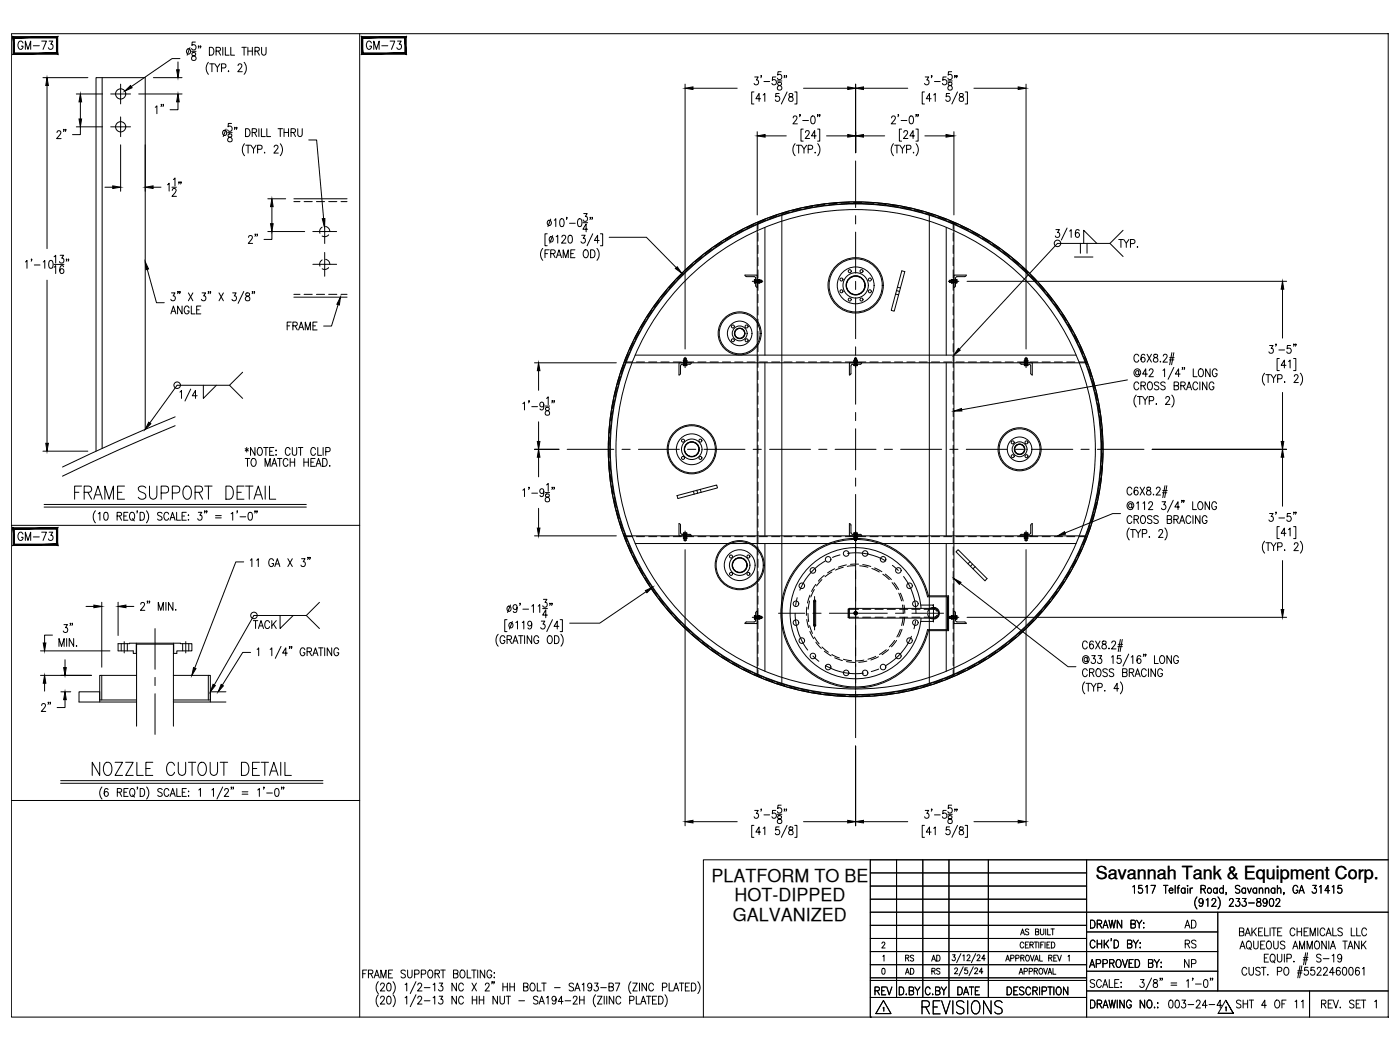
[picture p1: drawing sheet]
<svg xmlns="http://www.w3.org/2000/svg" width="610mm" height="457mm" viewBox="0 0 610 457" stroke-linecap="round" stroke-linejoin="round" font-family="sans-serif">
<defs><g id="words">
<g font-size="10.1">
<text x="31.4" y="218.7">FRAME SUPPORT DETAIL</text>
<text x="38.8" y="339">NOZZLE CUTOUT DETAIL</text>
</g>
<text font-size="9.7" x="400.4" y="442.7">REVISIONS</text>
<text font-size="8.8" x="77.3" y="175.7">1/4</text>
<g font-size="7.9">
<text x="29.6" y="61.7" transform="rotate(-90 29.6 61.7)">2&quot;</text>
<text x="22.9" y="311.1" transform="rotate(-90 22.9 311.1)">2&quot;</text>
</g>
<g font-size="7.8">
<text x="309.8" y="383.9">PLATFORM TO BE</text>
<text x="477.2" y="382.9">Savannah Tank &amp; Equipment Corp.</text>
<text x="319.8" y="392.5">HOT-DIPPED</text>
<text x="319.1" y="401.1">GALVANIZED</text>
</g>
<g font-size="7.5">
<text x="112.9" y="107.2" transform="rotate(-90 112.9 107.2)">2&quot;</text>
<text x="6.7" y="236.7">GM-73</text>
<text x="538.7" y="414.9">AQUEOUS AMMONIA TANK</text>
</g>
<g font-size="7.1">
<text x="6.7" y="22.6">GM-73</text>
<text x="158.4" y="22.6">GM-73</text>
<text x="72" y="50.8" transform="rotate(-90 72 50.8)">1&quot;</text>
<text x="485.8" y="109">TYP.</text>
<text x="123.8" y="145">FRAME</text>
<text x="105.5" y="199.7">*NOTE: CUT CLIP</text>
<text x="105.5" y="204.3">TO MATCH HEAD.</text>
<text x="473.8" y="405.3">DRAWN BY:</text>
<text x="514.7" y="405.3">AD</text>
<text x="538.3" y="408.9">BAKELITE CHEMICALS LLC</text>
<text x="514.7" y="414.2">RS</text>
<text x="473.1" y="422.6">APPROVED BY:</text>
<text x="514.7" y="422.6">NP</text>
<text x="156.6" y="427.2">FRAME SUPPORT BOLTING:</text>
<text x="473.8" y="440.3">DRAWING NO.:</text>
<text x="507.6" y="440.3">003-24-4</text>
<text x="537.3" y="440.3">SHT 4 OF 11</text>
<text x="574.3" y="440.3">REV. SET 1</text>
</g>
<g font-size="6.6">
<text x="109" y="274.8">TACK</text>
<text x="473.4" y="431.1">SCALE:</text>
<text x="379.6" y="434.3">REV</text>
<text x="390.2" y="434.3">D.BY</text>
<text x="401.8" y="434.3">C.BY</text>
<text x="415.9" y="434.3">DATE</text>
<text x="437.4" y="434.3">DESCRIPTION</text>
</g>
<g font-size="6.2">
<text x="393" y="419.8">RS</text>
<text x="404.3" y="419.8">AD</text>
</g>
<g font-size="5.7">
<text x="443.1" y="408.2">AS BUILT</text>
<text x="393" y="425.4">AD</text>
<text x="404.6" y="425.4">RS</text>
<text x="442.4" y="425.4">APPROVAL</text>
</g>
</g></defs>
<!-- layer: 0 -->
<g fill="none" stroke="#000" stroke-width=".44">
<path d="M4.9 14.7h599.6v428.2h-599.6zM156.6 14.7v428.2M4.9 228.8h151.7M4.9 348.6h151.7M379 374.4h-72.7v68.5M379 374.4v68.5M379 374.4h225.5M390.4 374.4v59.9M401.8 374.4v59.9M413.2 374.4v59.9M430.3 374.4v59.9M473.1 374.4v68.5"/>
<path d="M379 380.1h94.1M379 385.8h94.1M379 391.5h94.1M379 397.2h225.5M530.3 397.2v34.3M379 402.9h94.1M379 408.6h94.1M379 414.3h151.3M473.1 405.8h57.2M379 420.1h94.1M379 426.9h94.1M379 425.8h94.1"/>
<path d="M379 434.3h94.1M473.1 431.5h131.4M473.1 422.9h57.2M570.2 431.5v11.4"/>
</g>
<!-- layer: TEXT -->
<g fill="#000" stroke="#000" stroke-width=".44">
<path d="M5.7 15.9l.6 7.2v-6.6zM5.7 15.9l.6 7.2-.6 .5zM6.3 23.1l-.6 .5 18.9-.5zM5.7 23.6l18.9-.5 .5 .5zM24.6 16.5v6.6l.5 .5zM25.1 15.9v7.7l-.5-7.1zM6.3 16.5h18.3l.5-.6zM5.7 15.9h19.4l-18.8 .6z"/>
<path d="M157.4 15.9l.6 7.2v-6.6zM157.4 15.9l.6 7.2-.6 .5zM158 23.1l-.6 .5 18.9-.5zM157.4 23.6l18.9-.5 .6 .5zM176.3 16.5v6.6l.6 .5zM176.9 15.9v7.7l-.6-7.1zM158 16.5h18.3l.6-.6zM157.4 15.9h19.5l-18.9 .6z"/>
<path d="M5.7 229.8l.6 7.1v-6.5zM5.7 229.8l.6 7.1-.6 .6zM6.3 236.9l-.6 .6 18.9-.6zM5.7 237.5l18.9-.6 .5 .6zM24.6 230.4v6.5l.5 .6zM25.1 229.8v7.7l-.5-7.1zM6.3 230.4h18.3l.5-.6zM5.7 229.8h19.4l-18.8 .6z"/>
</g>
<g fill="none" stroke="#000" stroke-width=".44">
<path d="M493.3 386.2l.7-.7v3.4M497.3 385.5h-1.4l-.1 1.5a1.07 1.07 0 0 1 1.5 0 1.07 1.07 0 0 1-.1 1.6 1.07 1.07 0 0 1-1.6-.3M498.8 386.2l.7-.7v3.4M501.2 385.5h1.9l-1.4 3.4M506.6 385.5h1.9M507.6 385.5v3.4M509.1 387.6h1.6l-.1-.6a1.08 1.08 0 0 0-1.7 .7 1.08 1.08 0 0 0 1.3 1.2l.5-.5M511.7 385.5v3.4M512.6 386.7h.9M513.7 385.5l-.6 .2-.2 .5v2.7M516 387.1a1.08 1.08 0 0 0-1.8 .5 1.08 1.08 0 0 0 1.2 1.3l.6-.5M516 386.7v2.2"/>
<path d="M517.1 385.5v.4zM517.1 386.8v2.1M518.2 386.7v2.2M519.3 386.7a.99 .99 0 0 0-1.1 .9M521.2 390.6a4 4 0 0 0 0 5.2M522.9 387.1l1.7-.1 .3-.5-.3-.8-1.7-.2v3.4M523.9 392.4a.98 .98 0 0 1-1.6 .7 .98 .98 0 0 1 .2-1.7l.4-.2a1.97 1.97 0 0 1 .1 3.5l-.7-.2-.1-.3M523.9 387.1l1 1.8M525.2 391.9l.7-.7v3.5M527.7 392l.3-.6a.94 .94 0 0 1 1.3 .3 .94 .94 0 0 1-.3 1.3l-1.4 1.7h1.9M530 387.1a1.08 1.08 0 0 0-1.8 .5 1.08 1.08 0 0 0 1.2 1.3l.6-.5M530 386.7v2.2"/>
<path d="M530.3 390.6a4 4 0 0 1 0 5.2M532.7 387.1a.98 .98 0 0 0-1.4 0 .98 .98 0 0 0 0 1.4 .98 .98 0 0 0 1.4-.1M532.7 385.5v3.4M534 388.8h-.2h.2l-.2 .8M535.3 392l.3-.6a.94 .94 0 0 1 1.4 .3 .94 .94 0 0 1-.4 1.3l-1.4 1.7h2M538.3 391.2h1.5l-.8 1.3a1.02 1.02 0 0 1 .8 1.6 1.02 1.02 0 0 1-1.8-.1M539.9 386a1.04 1.04 0 0 0-1.1-.5 1.04 1.04 0 0 0-.9 .8l.3 .5 1.5 .8a.81 .81 0 0 1-.5 1.3h-.6l-.7-.5M541 391.2h1.6l-.9 1.3a1.04 1.04 0 0 1 .9 1.7 1.04 1.04 0 0 1-1.8-.2M542.4 387.1a.84 .84 0 0 0-.8-.5 .84 .84 0 0 0-.8 .5 1.01 1.01 0 0 0 .1 1.5 1.01 1.01 0 0 0 1.5-.2M542.4 386.7v2.2M543.2 386.7l.8 2.2 .9-2.2M543.7 393.2h2.5"/>
<path d="M547.2 387.1a1.08 1.08 0 0 0-1.8 .5 1.08 1.08 0 0 0 1.2 1.3l.6-.5M547.2 386.7v2.2M547.4 391.4v1a1.37 1.37 0 0 1 1.4 .6 1.37 1.37 0 0 1 0 1.5 1.1 1.1 0 0 1-1.7-.8 1.1 1.1 0 0 1 1.4-1.2l.4-.8a1.01 1.01 0 0 0-1.5-.3zM548.3 387.3l.7-.6 .7 .1 .2 2.1M548.3 386.7v2.2M551 387.3l.6-.6 .8 .1 .1 2.1M551 386.7v2.2M551.7 392.4a.97 .97 0 0 1-1.3 .9 .97 .97 0 0 1-.3-1.6l.6-.5a1.88 1.88 0 0 1 1.1 1.8 1.88 1.88 0 0 1-1.2 1.7l-.5-.5M553.1 391.4l.7-.2a2.14 2.14 0 0 1 0 3.5h-.3a2.4 2.4 0 0 1-.4-3.3zM555.1 387.1a1.08 1.08 0 0 0-1.8 .5 1.08 1.08 0 0 0 1.3 1.3l.5-.5M555.1 386.7v2.2M555.6 392l.6-.8h.5l.6 .7-.5 1.1-1.4 1.7h2"/>
<path d="M556.2 387.3l.7-.6 .7 .1 .1 2.1M556.2 385.5v3.4M559.1 388.8h-.2h.2l-.2 .8M565.1 386.3a1.07 1.07 0 0 0-1.3-.8 1.07 1.07 0 0 0-.8 1.3v.8a1.07 1.07 0 0 0 1.1 1.4 1.07 1.07 0 0 0 1-1.4h-.7M565.6 388.9l1.1-3.4 1.2 3.4M566.1 387.8h1.4M571.6 385.5h1.5l-.8 1.3a1.04 1.04 0 0 1 .8 1.6 1.04 1.04 0 0 1-1.8-.1M574.5 386.2l.7-.7v3.4M579 387.8h-2.1l1.4-2.3v3.4M580.1 386.2l.7-.7v3.4M584.1 385.5h-1.4l-.1 1.5a1.05 1.05 0 0 1 1.5 0 1.05 1.05 0 0 1-.1 1.6 1.05 1.05 0 0 1-1.5-.3M384 410.8l.5-.6 .6 .1 .2 .4-1.4 2.1h1.5"/>
<path d="M384.4 416.4l.5-.5v2.6M414.8 415.7h1.1l-.6 1a.78 .78 0 0 1 .6 1.2 .78 .78 0 0 1-1.3-.1M418.4 415.2l-1.9 4M419.2 416.2l.6-.5v2.6M421.1 416.3l.1-.3a.64 .64 0 0 1 .9-.2 .64 .64 0 0 1 .2 .9l-1.3 1.6h1.5M424.8 415.2l-1.8 4M425.5 416.3l.4-.6 .8 .5-.3 .9-1 1.2h1.4M429 417.4h-1.5l1-1.7v2.6M437.9 418.5l.8-2.6 .9 2.6M438.2 417.6h1.1M440.1 417.3l1.3-.2v-1.1l-1.3-.1v2.6M442.3 417.3l1.2-.2 .1-.9-1.3-.3v2.6"/>
<path d="M444.5 417.1l1.2-.1 .1-.8-1.3-.3v2.6M445.2 417.1l.7 1.4M445.8 410.8a.8 .8 0 0 0-1-.6 .8 .8 0 0 0-.6 1v.6a.81 .81 0 0 0 .6 1 .81 .81 0 0 0 1-.6M446.5 411.4h.8M447 416l.2-.1a1.31 1.31 0 0 1 1.1 1.3 1.31 1.31 0 0 1-1.1 1.3 1.68 1.68 0 0 1-.2-2.5zM447.8 410.2h-1.3v2.6h1.3M448.5 411.4l1.2-.1v-1l-1.2-.1v2.6M448.6 415.9l.9 2.6 .8-2.6M449.2 411.4l.7 1.4M450.3 410.2h1.5M450.5 418.5l.8-2.6 .8 2.6M450.8 417.6h1.1"/>
<path d="M451.1 410.2v2.6M452.3 410.2v2.6M452.7 415.9v2.6h1.2M453.2 411.4h.8M454.5 410.2h-1.3v2.6M455 410.2v2.6M455.9 411.4h.8M456.6 417.1l1.3-.1v-1l-1.3-.1v2.6M457.2 410.2h-1.3v2.6h1.3M457.4 417.1l.7 1.4M457.8 410.2a1.31 1.31 0 0 1 1.5 1.3 1.31 1.31 0 0 1-1.5 1.3zM458.8 417.1h.8"/>
<path d="M460.2 415.9h-1.4v2.6h1.4M460.5 415.9l.8 2.6 .8-2.6M465.1 416.4l.5-.5v2.6M476.8 410.2a1.07 1.07 0 0 0-1.3-.8 1.07 1.07 0 0 0-.8 1.3v.8a1.07 1.07 0 0 0 .8 1.3 1.07 1.07 0 0 0 1.3-.8M477.8 409.3v3.5M477.8 411h1.9M479.7 409.3v3.5M480.8 409.3v3.5M481.5 410.8l1.3 2M482.8 409.3l-2 2.3M484 408.9h-.3h.3l-.3 .8M485.1 409.3a1.73 1.73 0 0 1 2 1.8 1.73 1.73 0 0 1-2 1.7z"/>
<path d="M490.9 411l1.7-.2 .3-.5-.3-.8-1.7-.2v3.5h1.3l.5-.4v-1.1l-.5-.3M493.4 409.3l1.1 1.7v1.8M495.7 409.3l-1.2 1.7M496.5 410.5v.3zM496.5 412.4v.4zM552.3 415.5h-1.8v3.4h1.8M553.6 415.7l.2-.2a1.74 1.74 0 0 1 1.5 1.7 1.74 1.74 0 0 1-1.5 1.7 2.22 2.22 0 0 1-.2-3.2zM554.3 418.3l.8 1M556.2 415.5v2.4a.97 .97 0 0 0 1 1 .97 .97 0 0 0 1-1v-2.4M559.3 415.5v3.4M560.4 417.3l1.6-.2 .3-.5-.3-.9-1.6-.2v3.4M563.4 418.6v.3z"/>
<path d="M567.4 417.9h2M568.6 414.9l-1 5.2M569.4 414.9l-1 5.2M575.2 416a.97 .97 0 0 0-1.2-.5 .97 .97 0 0 0-.6 1.1l1.5 .8 .3 1a1.15 1.15 0 0 1-1.9 0M580 416.1l.8-.6v3.4M584.2 416.6l-.1 .5a.93 .93 0 0 1-1.4 .1 .93 .93 0 0 1 0-1.3 .93 .93 0 0 1 1.4 .1l.1 .6a1.66 1.66 0 0 1-1.1 2.3l-.6-.5M164.7 427.4a3.9 3.9 0 0 0 0 5.2M164.7 433.1a3.9 3.9 0 0 0 0 5.2M165.7 428.9l.6-.8 .8 .1 .3 .5-.5 1.2-1.3 1.6h1.9M165.7 434.6l.6-.8 .8 .1 .3 .6-.5 1.1-1.3 1.6h1.9M168.8 428.2l.6-.1a2.14 2.14 0 0 1 0 3.4h-.2a2.39 2.39 0 0 1-.4-3.3zM168.8 433.9l.6-.1a2.14 2.14 0 0 1 0 3.4h-.2a2.39 2.39 0 0 1-.4-3.3z"/>
<path d="M171.1 427.4a3.9 3.9 0 0 1 0 5.2M171.1 433.1a3.9 3.9 0 0 1 0 5.2M176.4 428.7l.7-.6v3.4M176.4 434.5l.7-.7v3.4M181.1 427.4l-2.5 5.2M181.1 433.1l-2.5 5.2M181.9 428.9l.6-.8 .8 .1 .3 .5-.4 1.2-1.4 1.6h2M181.9 434.6l.6-.8 .8 .1 .3 .6-.4 1.1-1.4 1.6h2M184.7 430.1h2.5M184.7 435.8h2.5M188.6 428.7l.7-.6v3.4M188.6 434.5l.7-.7v3.4"/>
<path d="M191.2 428.1h1.6l-.9 1.3a1.05 1.05 0 0 1 .9 1.6 1.05 1.05 0 0 1-1.8-.1M191.2 433.8h1.6l-.9 1.3a1.05 1.05 0 0 1 .9 1.6 1.05 1.05 0 0 1-1.8-.1M198.7 428.1v3.4l-1.9-3.4v3.4M198.7 433.8v3.4l-1.9-3.4v3.4M201.8 428.9a1.06 1.06 0 0 0-1.3-.8 1.06 1.06 0 0 0-.8 1.3v.8a1.06 1.06 0 0 0 .8 1.3 1.06 1.06 0 0 0 1.3-.8M201.8 434.6a1.06 1.06 0 0 0-1.3-.8 1.06 1.06 0 0 0-.8 1.3v.8a1.07 1.07 0 0 0 .8 1.3 1.07 1.07 0 0 0 1.3-.8M205.5 428.1l2 3.4M205.6 433.8v3.4M205.6 435.4h2M207.5 428.1l-2 3.4M207.6 433.8v3.4M208.7 435.4h1.9"/>
<path d="M208.7 433.8v3.4M210.6 433.8v3.4M211.4 428.9l.5-.8h.6l.5 .6-.4 1.2-1.4 1.6h1.9M216.6 433.8v3.4l-1.9-3.4v3.4M217.7 433.8v2.4a.97 .97 0 0 0 1 1 .97 .97 0 0 0 1-1v-2.4M219 428.1v3.4M219 429.7h1.9M220.4 433.8h1.9M220.9 428.1v3.4M221.3 433.8v3.4M222 429.7h2M222 428.1v3.4"/>
<path d="M224 428.1v3.4M225.9 435.8h2.5M228 429.7l1.6-.2 .3-.4-.3-.9-1.6-.1v3.4l1.8-.3 .1-.9-.7-.6M231.3 428.2l.3-.1a1.74 1.74 0 0 1 1.4 1.7 1.74 1.74 0 0 1-1.4 1.7 2.16 2.16 0 0 1-.3-3.3zM234 428.1v3.4h1.6M234.2 434.3a1.04 1.04 0 0 0-1.1-.6 1.04 1.04 0 0 0-.8 .9l1.8 1.3 .1 .8a1.19 1.19 0 0 1-1.9 0M234.8 437.2l1.1-3.4 1.1 3.4M235.2 436.1h1.4M235.9 428.1h1.9M236.8 428.1v3.4M238 434.5l.7-.7v3.4M241.5 430.1h2.4"/>
<path d="M242.1 434.9l-.4 .9a.97 .97 0 0 1-1.3-.4 .97 .97 0 0 1 .3-1.3 .97 .97 0 0 1 1.3 .2l.1 .6a1.6 1.6 0 0 1-1.1 2.3l-.5-.5M245.2 436.1h-2.1l1.4-2.3v3.4M246 435.8h2.5M249.6 434.6l.6-.8 .8 .1 .3 .6-.4 1.1-1.4 1.6h1.9M249.8 428.6a.97 .97 0 0 0-1.2-.5 .97 .97 0 0 0-.7 1.1l1.6 .9 .3 .9-.7 .5-1.3-.5M250.3 431.5l1.1-3.4 1.1 3.4M250.7 430.3h1.4M252.4 435.4h1.9M252.4 433.8v3.4M253.5 428.7l.7-.6v3.4M254.3 433.8v3.4M257.7 429.2a.93 .93 0 0 1-1 1 .93 .93 0 0 1-.9-1.1l.2-.5 .7-.5a1.97 1.97 0 0 1 .1 3.4l-.8-.5"/>
<path d="M258.9 428.1h1.5l-.8 1.3a1.04 1.04 0 0 1 .8 1.6 1.04 1.04 0 0 1-1.8-.1M259.3 433.1a3.9 3.9 0 0 0 0 5.2M260.2 433.8h1.9l-1.9 3.4h1.9M261.6 430.1h2.4M263.1 433.8v3.4M264.2 433.8v3.4M265.2 429.7l1.6-.2 .3-.4-.3-.9-1.6-.1v3.4l1.7-.3 .2-.9-.7-.6M267.2 433.8v3.4l-1.9-3.4v3.4M267.9 428.1h2l-1.4 3.4M270.3 434.6a.98 .98 0 0 0-1.5-.7 1.9 1.9 0 0 0 .8 3.3l.7-.8M274.2 435.6l1.6-.2 .3-.5-.3-1-1.6-.1v3.4M274.7 427.4a3.9 3.9 0 0 0 0 5.2"/>
<path d="M275.5 428.1h2l-2 3.4h2M277.1 433.8v3.4h1.7M278.5 428.1v3.4M279 437.2l1.1-3.4 1.1 3.4M279.4 436.1h1.4M281.5 428.1v3.4l-1.9-3.4v3.4M281.5 433.8h1.9M282.5 433.8v3.4M284.1 435.4h1.2M284.6 428.9a1.06 1.06 0 0 0-1.3-.8 1.06 1.06 0 0 0-.8 1.3v.8a1.06 1.06 0 0 0 .8 1.3 1.06 1.06 0 0 0 1.3-.8M285.9 433.8h-1.8v3.4h1.8M286.8 433.8a1.73 1.73 0 0 1 2 1.7 1.73 1.73 0 0 1-2 1.7z"/>
<path d="M288.4 429.9l1.7-.2 .3-.5-.1-.8-.6-.3h-1.3v3.4M289.5 433.1a3.9 3.9 0 0 1 0 5.2M291.4 428.1v3.4h1.6M293.3 431.5l1.1-3.4 1.1 3.4M293.7 430.3h1.4M295.8 428.1h2M296.8 428.1v3.4M298.4 429.7h1.1M300.2 428.1h-1.8v3.4h1.8M301.1 428.1a1.81 1.81 0 0 1 1.9 1.3 1.81 1.81 0 0 1-1 2.1h-.9zM303.9 427.4a3.9 3.9 0 0 1 0 5.2M384.2 421.8l.3-.2a1.4 1.4 0 0 1 .9 1.3 1.4 1.4 0 0 1-.9 1.3l-.6-1.1z"/>
<path d="M384.5 438.9l.3-.3v1.7M384.7 435.6l3.3 5.8h-6.6zM415.7 422l.4-.5 .8 .4-.3 .9-1 1.2h1.5M419.4 420.9l-1.8 4M421.2 421.5h-1l-.1 1.1a.79 .79 0 0 1 1.1 0 .79 .79 0 0 1-.1 1.1 .79 .79 0 0 1-1.1-.2M423.8 420.9l-1.9 4M424.4 422l.4-.5 .9 .4-1.4 2.1h1.5M428 423.1h-1.6l1.1-1.6v2.5M496.6 426.5h1.5l-.8 1.3a1.04 1.04 0 0 1 .8 1.7 1.04 1.04 0 0 1-1.8-.2M501.4 425.9l-2.5 5.2M502.4 426.7v1a1.37 1.37 0 0 1 1.4 .6 1.37 1.37 0 0 1 0 1.5 1.1 1.1 0 0 1-1.7-.7 1.1 1.1 0 0 1 1.4-1.3l.4-.8a1.01 1.01 0 0 0-1.5-.3zM505.3 426h-.3h.3l-.3 .9"/>
<path d="M506.2 426h-.3h.3l-.3 .9M509.9 428h2.5M509.9 429h2.5M516.7 427.2l.7-.7v3.5M519.5 426h-.3h.3l-.3 .9M520.6 428.5h2.5M524.5 426.7l.6-.2a2.14 2.14 0 0 1 0 3.5h-.2a2.4 2.4 0 0 1-.4-3.3zM527.2 426h-.2h.2l-.2 .9M528.1 426h-.3h.3l-.3 .9M533.7 435.5l3.3 5.7h-6.6h6.6zM542.9 422a1.09 1.09 0 0 0-1.3-.8 1.09 1.09 0 0 0-.8 1.3v.8a1.09 1.09 0 0 0 .8 1.3 1.09 1.09 0 0 0 1.3-.8M543.8 421.2v2.5a.97 .97 0 0 0 1 .9 .97 .97 0 0 0 1-.9v-2.5"/>
<path d="M548.7 421.7a1.04 1.04 0 0 0-1.1-.5 1.04 1.04 0 0 0-.8 .8l.3 .5 1.5 .8a.81 .81 0 0 1-.6 1.3l-1.2-.5M549.3 421.2h1.9M550.2 421.2v3.4M552.1 424.3v.3zM556.2 423l1.8-.3v-1.2l-.5-.3h-1.3v3.4M559.5 421.4a1.58 1.58 0 0 1 1.8 .8 1.58 1.58 0 0 1-.4 1.9l-.5 .5a1.83 1.83 0 0 1-1.5-1.3 1.83 1.83 0 0 1 .6-1.9zM564.9 423.7h2M565.1 422.7h1.9M566.1 420.6l-1 5.2M566.9 420.6l-1 5.2M569.5 421.2h-1.4l-.1 1.5a1.07 1.07 0 0 1 1.5 0 1.07 1.07 0 0 1-.1 1.6 1.07 1.07 0 0 1-1.6-.3M572.3 421.2h-1.4l-.1 1.5a1.07 1.07 0 0 1 1.5 0 1.07 1.07 0 0 1-.1 1.6 1.07 1.07 0 0 1-1.6-.3"/>
<path d="M573.6 422l.5-.8h.6l.5 .6-.4 1.2-1.4 1.6h1.9M576.3 422l.3-.6a.94 .94 0 0 1 1.3 .3 .94 .94 0 0 1-.3 1.3l-1.4 1.6h1.9M581 423.5h-2.1l1.4-2.3v3.4M583.5 421.7l-.1-.3-.7-.2a1.97 1.97 0 0 0 .1 3.4 .97 .97 0 0 0 1-.9 .97 .97 0 0 0-.9-1 .97 .97 0 0 0-1 .8M584.9 421.4l.7-.2a2.21 2.21 0 0 1 0 3.4h-.3a2.4 2.4 0 0 1-.4-3.2zM587.7 421.4l.7-.2a2.14 2.14 0 0 1 0 3.4h-.3a2.46 2.46 0 0 1-.4-3.2zM591.8 421.7a.79 .79 0 0 0-1.2-.3l-.4 1.3a1.42 1.42 0 0 0 .8 1.9 .98 .98 0 0 0 1.1-.8 .98 .98 0 0 0-.8-1.1 .98 .98 0 0 0-1.1 .8M593.2 421.8l.7-.6v3.4"/>
<circle cx="526.6" cy="387.7" r="1.06"/>
</g>
<!-- layer: SHOP TAG -->
<path d="M379 442.9h.1M604.5 442.9h.1" fill="none" stroke="#000" stroke-width=".44"/>
<!-- layer: DIM -->
<g fill="none" stroke="#000" stroke-width=".44">
<path d="M85.1 18.3h-1.4l-.1 1.5a1.07 1.07 0 0 1 1.5 0 1.07 1.07 0 0 1-.1 1.6 1.07 1.07 0 0 1-1.6-.3M18.7 33.8h19.6M20.5 37.2v71.1M66.8 33.8h12.5M77.5 27v3.4M78.3 25.5h-3.4l-17.7 12.2M82.7 20.8l-1.2 3.2M83.4 22.3h2M83.7 23.1v.9a1.37 1.37 0 0 1 1.4 .6 1.37 1.37 0 0 1 0 1.5 1.1 1.1 0 0 1-1.8-.7 1.1 1.1 0 0 1 1.5-1.2l.4-.8a.98 .98 0 0 0-1.5-.3zM86.6 20.1h-.3h.3l-.3 .8M87.4 20.1h-.2h.2l-.2 .8M90.7 27.1a4 4 0 0 0 0 5.3"/>
<path d="M91.2 20.6a1.73 1.73 0 0 1 2 1.7 1.73 1.73 0 0 1-2 1.7zM91.3 27.8h1.9M92.3 27.8v3.4M93.5 27.8l1.1 1.6v1.8M94.1 22.3l1.6-.2 .3-.5-.3-.8-1.6-.2v3.4M95.1 22.3l.9 1.7M95.7 27.8l-1.1 1.6M96.5 29.6l1.6-.2 .1-1.3-1.7-.3v3.4M97 20.6v3.4M98.1 20.6v3.4h1.7M99.3 31.1h.3zM100.5 20.6v3.4h1.6"/>
<path d="M103.7 28.6l.5-.8 .9 .2 .2 .4-.4 1.2-1.4 1.6h2M105.3 20.6h2M106.3 27.1a4 4 0 0 1 0 5.3M106.3 20.6v3.4M107.9 20.6v3.4M107.9 22.3h2M109.9 20.6v3.4M111 22.3l1.7-.2 .2-.5-.2-.8-1.7-.2v3.4M112 22.3l.9 1.7M113.9 20.6v2.5a.97 .97 0 0 0 1 .9 .97 .97 0 0 0 1-.9v-2.5M298.3 36.6v115.4M301.7 38.4h19.3"/>
<path d="M328.6 33.5h1.5l-.8 1.3a1.04 1.04 0 0 1 .9 1.6 1.04 1.04 0 0 1-1.8-.1M331.5 33h-.2h.2l-.2 .9M332.6 35.5h2.5M337.8 33.5h-1.4l-.1 1.5a1.06 1.06 0 0 1 1.5 .1 1.06 1.06 0 0 1-.2 1.5 1.06 1.06 0 0 1-1.5-.3M338.5 35.2h1.9M338.8 36l-.2 .6 .4 .5a1.09 1.09 0 0 1 1.4 1 1.09 1.09 0 0 1-1.2 1.1 1.12 1.12 0 0 1-.7-1.4 1.12 1.12 0 0 1 1.4-.7l.4-.8a1.01 1.01 0 0 0-1.5-.3zM340.1 31.2h-1.3l-.2 1.5a1.07 1.07 0 0 1 1.6 0 1.07 1.07 0 0 1-.2 1.6 1.07 1.07 0 0 1-1.5-.3M341.7 33h-.3h.3l-.3 .9M342.5 33h-.3h.3l-.3 .9M349.9 38.4h19.2M372.6 36.6v29.9M376 38.4h19.3"/>
<path d="M402.9 33.5h1.5l-.9 1.3a1.05 1.05 0 0 1 .9 1.7 1.05 1.05 0 0 1-1.8-.2M405.8 33h-.3h.3l-.3 .9M406.9 35.5h2.5M412 33.5h-1.4l-.1 1.5a1.07 1.07 0 0 1 1.6 0 1.07 1.07 0 0 1-.2 1.6 1.07 1.07 0 0 1-1.5-.3M412.7 35.2h1.9M413 36v.9a1.38 1.38 0 0 1 1.4 .6 1.38 1.38 0 0 1 0 1.6 1.1 1.1 0 0 1-1.7-.8 1.1 1.1 0 0 1 1.4-1.2l.4-.8a.98 .98 0 0 0-1.5-.3zM414.4 31.2h-1.4l-.1 1.5a1.05 1.05 0 0 1 1.5 0 1.05 1.05 0 0 1-.1 1.6 1.05 1.05 0 0 1-1.6-.3M415.9 33h-.3h.3l-.3 .9M416.8 33h-.3h.3l-.3 .9M424.1 38.4h19.2M446.8 36.6v115.4M33.2 40.9h11.4"/>
<path d="M33.2 55.2h11.4M35 55.2v3.4h-3.4M35 44.4v7.4M60.4 40.9h18.9M77.5 44.4v3.4h-3.4M98.5 56.2l-1.3 3.3M99.1 57.8h2M99.4 58.5v1a1.38 1.38 0 0 1 1.4 .6 1.38 1.38 0 0 1 0 1.5 1.11 1.11 0 0 1-1.7-.7 1.11 1.11 0 0 1 1.4-1.3l.5-.8a.98 .98 0 0 0-1.6-.3zM100.8 53.7h-1.4l-.1 1.5a1.06 1.06 0 0 1 1.6 .1 1.06 1.06 0 0 1-.2 1.6 1.06 1.06 0 0 1-1.6-.4M102.3 55.6h-.2h.2l-.2 .8M103.2 55.6h-.3h.3l-.3 .8M106.9 56a1.73 1.73 0 0 1 2 1.7 1.73 1.73 0 0 1-2 1.8z"/>
<path d="M109.8 57.7l1.7-.2 .2-.4-.2-.9-1.7-.2v3.5M110.8 57.7l.9 1.8M112.7 56v3.5M113.8 56v3.5h1.7M116.2 56v3.5h1.6M121.1 56h1.9M122 56v3.5M123.7 56v3.5M123.7 57.7h1.9M125.6 56v3.5M126.7 57.7l1.7-.2 .3-.4-.1-.7-.6-.4h-1.3v3.5M127.7 57.7l1 1.8"/>
<path d="M129.7 56v2.5a.97 .97 0 0 0 .9 1 .97 .97 0 0 0 1-1v-2.5M328.3 40h-1v5.3h1M329.7 57.3v36.3M331.2 43h-2.1l1.4-2.3v3.4M332.3 41.3l.7-.6v3.4M333.1 59.2h9.3M339.2 40.7h-1.4l-.1 1.5a1.07 1.07 0 0 1 1.6 0 1.07 1.07 0 0 1-.2 1.6 1.07 1.07 0 0 1-1.5-.3M342.7 40l-2.5 5.3M343.7 40.9l-.1 .6 .3 .5a1.1 1.1 0 0 1 1.5 1.2 1.1 1.1 0 0 1-1.7 .8 1.37 1.37 0 0 1 0-1.6 1.37 1.37 0 0 1 1.4-.5l.1-.7a1.01 1.01 0 0 0-1.5-.3zM345.4 51.3l.5-.8 .9 .2 .2 .5-.4 1.1-1.3 1.6h1.9M346.1 40h.9v5.3h-.9M348.4 50h-.3h.3l-.3 .8"/>
<path d="M349.5 52.5h2.5M349.7 56.2h-.9v5.3h.9M350.7 57.7l.6-.8 .8 .1 .3 .5-.4 1.2-1.4 1.6h1.9M353.4 50.7l.7-.2a2.14 2.14 0 0 1 0 3.4h-.2a2.39 2.39 0 0 1-.5-3.2zM355.4 59.2h-2.1l1.4-2.3v3.4M356 56.2h.9v5.3h-.9M356.2 50h-.3h.3l-.3 .8M357 50h-.2h.2l-.2 .8M359.9 59.2h9.2M376 59.2h9.2M388.2 51.3l.6-.8h.5l.6 .7-.4 1.1-1.4 1.6h1.9M391.3 50h-.3h.3l-.3 .8"/>
<path d="M392.4 52.5h2.5M392.6 56.2h-1v5.3h1M393.6 57.7l.5-.8 .8 .1 .3 .5-.4 1.2-1.4 1.6h1.9M396.3 50.7l.6-.2a2.14 2.14 0 0 1 0 3.4h-.3a2.44 2.44 0 0 1-.3-3.2zM398.3 59.2h-2.1l1.4-2.3v3.4M398.8 56.2h1v5.3h-1M399 50h-.2h.2l-.2 .8M399.9 50h-.3h.3l-.3 .8M402.5 40h-.9v5.3h.9M402.7 59.2h9.2M405.5 43h-2.2l1.4-2.3v3.4M406.6 41.3l.6-.6v3.4"/>
<path d="M413.5 40.7h-1.4l-.1 1.5a1.06 1.06 0 0 1 1.5 .1 1.06 1.06 0 0 1-.2 1.5 1.06 1.06 0 0 1-1.5-.3M415.4 57.3v36.3M416.9 40l-2.4 5.3M417.9 40.9v1a1.37 1.37 0 0 1 1.4 .5 1.37 1.37 0 0 1 0 1.6 1.1 1.1 0 0 1-1.7-.8 1.1 1.1 0 0 1 1.4-1.2l.4-.8a1.01 1.01 0 0 0-1.5-.3zM420.3 40h.9v5.3h-.9M52.5 63.1v20.2M63.2 63.1v20.2M75.5 78.2l.7-.7v3.4M78 79.3h-.2h.2l-.2 .8M78.9 79.3h-.3h.3l-.3 .8M106.5 62.6a3.9 3.9 0 0 0 0 5.2M107 63.2h2"/>
<path d="M108 63.2v3.5M109.2 63.2l1.2 1.7v1.8M111.5 63.2l-1.1 1.7M112.2 65l1.6-.1 .3-.5-.1-.8-.6-.4h-1.2v3.5M115.2 66.3v.4zM119.4 64l.6-.8h.5l.6 .7-.5 1.1-1.4 1.7h2M122 62.6a3.9 3.9 0 0 1 0 5.2M134.4 60.9h3.5l3 34.3M346.2 62.6a4 4 0 0 0 0 5.2M346.8 63.2h1.9M347.8 63.2v3.5M349 63.2l1.1 1.6v1.9"/>
<path d="M351.2 63.2l-1.1 1.6M351.9 65l1.7-.2 .3-.4-.3-1-1.7-.2v3.5M355 66.3v.4zM356.1 62.6a4 4 0 0 1 0 5.2M389 62.6a4 4 0 0 0 0 5.2M389.6 63.2h1.9M390.6 63.2v3.5M391.8 63.2l1.1 1.6v1.9M394 63.2l-1.1 1.6M394.7 65l1.7-.2 .2-.4-.2-1-1.7-.2v3.5M397.6 66.5h.3zM398.9 62.6a4 4 0 0 1 0 5.2"/>
<path d="M45.7 81.5h3.4M66.7 81.5h3.4M72.9 80.5l.7-.7v3.4M74.9 81.5h1.9M75 82.9l.6-.8 .8 .1 .3 .5-.4 1.2-1.4 1.6h1.9M116.6 86.6h7.8M118.4 90v7.4M239.8 95.4l-1.2 3.3M241.3 95.9l.7-.7v3.5M244.1 95.4l.7-.2a2.14 2.14 0 0 1 0 3.5h-.3a2.44 2.44 0 0 1-.4-3.3zM246.9 94.8h-.3h.3l-.3 .8M248 97.2h2.5"/>
<path d="M251.9 95.4l.6-.2a2.14 2.14 0 0 1 0 3.5h-.2a2.39 2.39 0 0 1-.4-3.3zM253.8 97h2.1M254.2 93h1.5l-.8 1.3a1.04 1.04 0 0 1 .8 1.6 1.04 1.04 0 0 1-1.8-.2M255.9 99.8h-2.1l1.4-2.3v3.5M257.2 94.8h-.3h.3l-.3 .8M258 94.8h-.3h.3l-.3 .8M459.8 100h1.5l-.8 1.2a1.04 1.04 0 0 1 .8 1.7 1.04 1.04 0 0 1-1.8-.2M464.6 99.3l-2.5 5.2M11.1 114.1l.7-.7v3.4M13.8 112.9h-.2h.2l-.2 .8M14.9 115.4h2.5M18.8 114.1l.7-.7v3.4"/>
<path d="M21.6 113.6l.7-.2a2.14 2.14 0 0 1 0 3.4h-.3a2.44 2.44 0 0 1-.4-3.2zM23.5 111.8l.7-.6v3.3M23.5 116.4l.7-.7v3.4M23.5 115.1h4.3M26.2 111.2h1.5l-.8 1.2a1.05 1.05 0 0 1 .8 1.7 1.05 1.05 0 0 1-1.8-.2M27.7 116.2a.79 .79 0 0 0-1.3-.3l-.2 .5a2.1 2.1 0 0 0 .7 2.7 .96 .96 0 0 0 .9-1.3 .96 .96 0 0 0-1.6-.3l-.2 .5M29.1 112.9h-.3h.3l-.3 .8M29.9 112.9h-.2h.2l-.2 .8M64.1 117.3l4 14.5h3.4M116.6 100.8h16.1M118.4 100.8v3.5h-3.4M236.3 108.1a3.9 3.9 0 0 0 0 5.3"/>
<path d="M237.3 110.4h1.1M238.3 101.8h-1v5.2h1M239.1 108.8h-1.8v3.4M239.8 110.4l1.7-.1 .3-.5-.2-.7-.5-.3h-1.3v3.4M240.7 102.6l-1.3 3.3M240.8 110.4l1 1.8M242.2 103.1l.7-.7v3.5M242.3 112.2l1.1-3.4 1.1 3.4M242.7 111.1h1.4M244.7 103.2l.5-.8h.6l.5 .7-.4 1.1-1.4 1.7h2M245.2 112.2v-3.4l1.1 3.4 1.1-3.4v3.4M247.7 102.6l.7-.2a2.14 2.14 0 0 1 0 3.5h-.3a2.4 2.4 0 0 1-.4-3.3z"/>
<path d="M248.5 110.4h1.2M250.3 108.8h-1.8v3.4h1.8M253.3 102.4h1.5l-.9 1.3a1.04 1.04 0 0 1 .9 1.7 1.04 1.04 0 0 1-1.8-.2M254.5 109a1.51 1.51 0 0 1 1.7 .6 1.51 1.51 0 0 1-.2 1.8 1.07 1.07 0 0 1-1.3 .8 1.07 1.07 0 0 1-.8-1.3l.2-1.3zM257.2 108.8a1.73 1.73 0 0 1 1.9 1.7 1.73 1.73 0 0 1-1.9 1.7zM258.1 101.8l-2.5 5.2M259.9 108.1a3.9 3.9 0 0 1 0 5.3M260.9 104.7h-2.1l1.4-2.3v3.5M261.4 101.8h1v5.2h-1M265.2 103.3h16.3l13 13.2M465.7 100.6l.7-.6v3.4M467.9 111.9h8"/>
<path d="M469.9 100.4l-.1-.3-.7-.1a1.92 1.92 0 0 0 .1 3.4 .99 .99 0 0 0 .8-1.5 .99 .99 0 0 0-1.6-.1l-.2 .5M470.4 106v4.3M471.9 106v-5.7l5.7 5.7M473.3 106v4.3M489 111.7l-5.7-5.7h-22.9l-42.7 46.1M489 100.3l-5.7 5.7M20.5 122v71M74.4 136.7l1.1-3.4 1.1 3.4M74.7 127.5h1.5l-.8 1.3a1.04 1.04 0 0 1 .8 1.7 1.04 1.04 0 0 1-1.8-.2M74.8 135.5h1.4M77.6 127.1h-.3h.3l-.3 .8M78.4 127.1h-.3h.3l-.3 .8"/>
<path d="M79.3 133.3v3.4l-2-3.4v3.4M82 127.5l2 3.5M82.3 134.1a1.08 1.08 0 0 0-1.3-.8 1.08 1.08 0 0 0-.8 1.3v.8a1.09 1.09 0 0 0 1.1 1.3 1.09 1.09 0 0 0 1-1.3h-.7M83.3 133.3v3.4h1.6M84 127.5l-2 3.5M85.6 134.9h1.1M87.4 133.3h-1.8v3.4h1.8M88 127.5h1.5l-.8 1.3a1.05 1.05 0 0 1 .8 1.7 1.05 1.05 0 0 1-1.8-.2M90.9 127.1h-.3h.3l-.3 .8M91.7 127.1h-.2h.2l-.2 .8M95.4 127.5l1.9 3.5M97.3 127.5l-1.9 3.5"/>
<path d="M101.3 127.5h1.5l-.8 1.3a1.04 1.04 0 0 1 .8 1.7 1.04 1.04 0 0 1-1.8-.2M106.2 126.9l-2.5 5.2M107.1 127.7v1a1.4 1.4 0 0 1 1.4 .6 1.4 1.4 0 0 1 0 1.5 1.13 1.13 0 0 1-1.7-.7 1.13 1.13 0 0 1 1.4-1.3l.5-.8a.98 .98 0 0 0-1.6-.3zM110.1 127.1h-.3h.3l-.3 .8M110.9 127.1h-.3h.3l-.3 .8M147.2 132.7l-2.9 9.3h-3.4M421.1 122.5h139.1M558.4 125.9v21.3M232.7 158h35.7M495.8 155.1a1.07 1.07 0 0 0-1.3-.8 1.07 1.07 0 0 0-.7 1.3v.8a1.06 1.06 0 0 0 .8 1.3 1.06 1.06 0 0 0 1.2-.9M498.5 154.7l-.8-.5a1.97 1.97 0 0 0 .1 3.5 .98 .98 0 0 0 1-1 .98 .98 0 0 0-.9-1 .98 .98 0 0 0-1.1 .8M499.5 154.2l1.9 3.5"/>
<path d="M501.4 154.2l-1.9 3.5M502.5 154.4l-.1 .7 .4 .5a1.1 1.1 0 0 1 1.4 1.1 1.1 1.1 0 0 1-1.7 .8l-.3-.5a1.53 1.53 0 0 1 1.7-1.6v-1zM505.3 157.3v.4zM506.5 155.1l.6-.9h.5l.6 .7-.4 1.1-1.4 1.7h1.9M509.2 156.7h1.9M509.3 155.7h1.9M510.3 153.6l-1 5.2M511.1 153.6l-1 5.2M511.1 160l-2.5 5.2M552.8 150.4h1.5l-.8 1.3a1.05 1.05 0 0 1 .9 1.6 1.05 1.05 0 0 1-1.9-.1M555.7 149.9h-.3h.3l-.3 .8M556.8 152.4h2.5"/>
<path d="M557.1 156.1h-1v5.3h1M560 159.1h-2.1l1.4-2.3v3.4M561.1 157.4l.6-.6v3.4M562 150.4h-1.4l-.2 1.5a1.07 1.07 0 0 1 1.6 0 1.07 1.07 0 0 1-.1 1.6 1.07 1.07 0 0 1-1.6-.3M563.3 156.1h.9v5.3h-.9M563.5 149.9h-.3h.3l-.3 .8M564.3 149.9h-.3h.3l-.3 .8M88.5 167.8v5.7l5.7-5.7M99.9 167.8h-22.8l-11.9 16.4M105.6 162.1l-5.7 5.7 5.7 5.7M227.7 175.8l.7-.7v3.4M230.4 174.6h-.2h.2l-.2 .8"/>
<path d="M231.5 177.1h2.5M234.5 161.4v8.6M236.8 176.2l-.4 .9a.96 .96 0 0 1-1.2-.4 .96 .96 0 0 1 .2-1.2 .96 .96 0 0 1 1.3 .1l.1 .6a1.6 1.6 0 0 1-1.1 2.3l-.6-.5M237.4 176.8h1.9M237.6 177.5v1a1.38 1.38 0 0 1 1.4 .6 1.38 1.38 0 0 1 0 1.5 1.1 1.1 0 0 1-1.7-.7 1.1 1.1 0 0 1 1.4-1.2l.5-.8a.98 .98 0 0 0-1.6-.4zM238 173.5l.7-.7v3.4M240.6 174.6h-.3h.3l-.3 .8M241.4 174.6h-.3h.3l-.3 .8M490.9 165.4l-72.2 13M494.7 172a3.9 3.9 0 0 0 0 5.2M495.3 172.7h1.9M495.8 161.9l-.1-.3a.85 .85 0 0 0-1.3 .7 .85 .85 0 0 0 1.3 .8l.1-.4"/>
<path d="M495.8 161.4l.2 1.8a1.46 1.46 0 0 0 .4-1.9 1.46 1.46 0 0 0-1.9-.6 1.46 1.46 0 0 0-.7 1.8 1.44 1.44 0 0 0 .9 1.4 1.44 1.44 0 0 0 1.6-.4M495.8 167.1a1.07 1.07 0 0 0-1.3-.8 1.07 1.07 0 0 0-.7 1.3v.8a1.07 1.07 0 0 0 .7 1.3 1.07 1.07 0 0 0 1.3-.8M496.3 172.7v3.4M496.8 168l1.7-.2 .3-.5-.3-.8-1.7-.2v3.4M497.5 172.7l1.1 1.6v1.8M497.8 168l1 1.7M499.6 162.9h-2.1l1.4-2.3v3.4M499.7 172.7l-1.1 1.6M500.2 166.5l.2-.2a1.74 1.74 0 0 1 1.5 1.7 1.74 1.74 0 0 1-1.5 1.7 2.22 2.22 0 0 1-.2-3.2zM500.4 161.4l.3-.6 .9-.2 .5 1-1.8 2.4h1.9M500.4 174.5l1.7-.2 .3-.5-.3-1-1.7-.1v3.4M503.3 175.9h.3z"/>
<path d="M504.6 166.8a.97 .97 0 0 0-1.2-.5 .97 .97 0 0 0-.6 1.2l1.5 .8 .3 .9a1.15 1.15 0 0 1-1.9 0M506.4 161.3l.7-.7v3.4M507.4 166.8a1.04 1.04 0 0 0-1.1-.5 1.04 1.04 0 0 0-.9 .8l.3 .5 1.5 .8a.81 .81 0 0 1-.5 1.3l-1.3-.5M507.6 173.5l.6-.8 .8 .1 .3 .5-.4 1.2-1.4 1.6h1.9M510.2 172a3.9 3.9 0 0 1 0 5.2M511.2 168l1.7-.2 .3-.5-.1-.6-.6-.4h-1.3v3.4h1.3l.6-.3v-1.1l-.6-.3M513.9 162.9h-2.1l1.4-2.3v3.4M514.2 168l1.6-.2 .3-.5-.3-.8-1.6-.2v3.4M515 160.1h-.3h.3l-.3 .8M515.1 168l1 1.7M515.8 160.1h-.2h.2l-.2 .8M516.7 169.7l1.1-3.4 1.1 3.4"/>
<path d="M517.1 168.6h1.3M519.6 160.6v3.4h1.6M521.5 167.1a1.07 1.07 0 0 0-1.3-.8 1.07 1.07 0 0 0-.8 1.3v.8a1.07 1.07 0 0 0 .8 1.3 1.07 1.07 0 0 0 1.3-.8M522.3 160.8l.3-.2a1.75 1.75 0 0 1 1.4 1.7 1.75 1.75 0 0 1-1.4 1.7 2.18 2.18 0 0 1-.3-3.2zM522.5 166.3v3.4M525.5 166.3v3.4l-1.9-3.4v3.4M526.9 160.6v3.4l-1.9-3.4v3.4M528.6 167.1a1.07 1.07 0 0 0-1.3-.8 1.07 1.07 0 0 0-.8 1.3v.8a1.07 1.07 0 0 0 1 1.4 1.07 1.07 0 0 0 1.1-1.4h-.7M530 161.4a1.07 1.07 0 0 0-1.3-.8 1.07 1.07 0 0 0-.8 1.3v.8a1.07 1.07 0 0 0 1 1.3 1.07 1.07 0 0 0 1.1-1.3h-.7M550.7 162.5a3.9 3.9 0 0 0 0 5.2M551.2 163.1h2M552.2 163.1v3.5"/>
<path d="M553.5 163.1l1.1 1.7v1.8M555.7 163.1l-1.1 1.7M556.3 165l1.7-.2 .3-.5-.3-1-1.7-.2v3.5M558.4 170.9v21.3M559.4 166.2v.4zM563.6 163.9l.2-.6 .9-.2 .5 1-1.8 2.5h1.9M566.2 162.5a3.9 3.9 0 0 1 0 5.2M18.7 196.5h19.6M232.7 195.7h10.7M234.5 183.7v8.5M234.5 199.1v8.5M501.7 195.7h58.5"/>
<path d="M558.4 199.1v21.3M19.2 219.7h114.2M227.7 213.4l.7-.6v3.4M230.4 212.3h-.2h.2l-.2 .8M231.5 214.7h2.5M236.8 213.9a.97 .97 0 0 1-1.3 .9 .97 .97 0 0 1-.4-1.5l.8-.5a2.01 2.01 0 0 1 .1 3.4l-.7-.1-.2-.4M237.4 214.5h1.9M237.6 215.3v.9a1.25 1.25 0 0 1 1.5 .7 1.25 1.25 0 0 1-.5 1.6 1.09 1.09 0 0 1-1.3-1.1 1.09 1.09 0 0 1 1.4-1l.5-.9a1.01 1.01 0 0 0-1.6-.2zM238 211.1l.7-.6v3.4M240.6 212.3h-.3h.3l-.3 .8M241.4 212.3h-.3h.3l-.3 .8M492.8 212.9a1.07 1.07 0 0 0-1.3-.8 1.07 1.07 0 0 0-.7 1.3v.8a1.07 1.07 0 0 0 .7 1.3 1.07 1.07 0 0 0 1.3-.8"/>
<path d="M492.8 219.8l-.4-.5a.87 .87 0 0 0-1 1 .87 .87 0 0 0 1.3 .6l.1-.3M492.8 219.3l.2 1.8a1.46 1.46 0 0 0 .4-1.9 1.46 1.46 0 0 0-1.9-.6 1.46 1.46 0 0 0-.7 1.9 1.46 1.46 0 0 0 .9 1.3 1.46 1.46 0 0 0 1.6-.4M494.9 219.1l.7-.6v3.4M495.5 212.6l-.2-.3-.6-.2a1.97 1.97 0 0 0 .1 3.4 .96 .96 0 0 0 .9-.9 .96 .96 0 0 0-.8-1 .96 .96 0 0 0-1.1 .8M496.4 212.1l2 3.4M497.7 219.1l.7-.6v3.4M498.4 212.1l-2 3.4M499.5 212.3v1a1.37 1.37 0 0 1 1.4 .6 1.37 1.37 0 0 1 0 1.5 1.11 1.11 0 0 1-1.8-.8 1.11 1.11 0 0 1 1.5-1.2l.4-.8a.98 .98 0 0 0-1.5-.3zM500.2 219.3l.5-.8 .9 .1 .2 .5-.4 1.2-1.4 1.6h2M502.3 215.2v.3zM503.5 212.9l.3-.6 .8-.2 .6 1-1.8 2.4h1.9M506 218.5h1.5l-.8 1.3a1.04 1.04 0 0 1 .8 1.6 1.04 1.04 0 0 1-1.8-.1"/>
<path d="M506.2 214.6h1.9M506.3 213.6h1.9M507.3 211.5l-1 5.2M508.1 211.5l-1 5.2M510.9 217.8l-2.5 5.2M514.8 218h-.3h.3l-.3 .8M515.6 218h-.3h.3l-.3 .8M519.3 218.5v3.4h1.7M522.1 218.6l.3-.1a1.74 1.74 0 0 1 1.4 1.7 1.74 1.74 0 0 1-1.4 1.7 2.16 2.16 0 0 1-.3-3.3zM526.7 218.5v3.4l-2-3.4v3.4M529.7 219.3a1.06 1.06 0 0 0-1.3-.8 1.06 1.06 0 0 0-.8 1.3v.8a1.06 1.06 0 0 0 1.1 1.3 1.06 1.06 0 0 0 1-1.3h-.7M19.2 220.8h114.2"/>
<path d="M41.6 222.4a4 4 0 0 0 0 5.3M42.8 223.7l.7-.6v3.4M45.6 223.2l.7-.1a2.13 2.13 0 0 1 0 3.4h-.3a2.45 2.45 0 0 1-.4-3.3zM51 224.7l1.6-.2 .3-.4-.3-.9-1.6-.1v3.4M52 224.7l.9 1.8M53.9 224.7h1.1M55.7 223.1h-1.8v3.4h1.8M57 223.2l.2-.1a1.82 1.82 0 0 1 1.5 1.3 1.82 1.82 0 0 1-.6 1.9l-.3 .2a1.87 1.87 0 0 1-1.5-1.4 1.87 1.87 0 0 1 .7-1.9zM57.6 225.8l.9 1M59.8 222.6h-.2h.2l-.2 .8M61 223.1a1.82 1.82 0 0 1 1.9 1.1 1.82 1.82 0 0 1-.6 2.1l-1.3 .2zM63.7 222.4a4 4 0 0 1 0 5.3"/>
<path d="M70.6 223.5l-.8-.4-.9 .1-.3 .3 .3 .9 1.4 .6 .3 1a1.15 1.15 0 0 1-2 0M73.4 223.9a1.06 1.06 0 0 0-1.2-.8 1.06 1.06 0 0 0-.8 1.3v.8a1.06 1.06 0 0 0 .8 1.3 1.06 1.06 0 0 0 1.2-.8M74 226.5l1.1-3.4 1.1 3.4M74.4 225.4h1.4M76.9 223.1v3.4h1.7M79.3 224.7h1.1M81.1 223.1h-1.8v3.4h1.8M81.9 224.4h.3zM81.9 226.3h.3zM86.3 223.1h1.6l-.9 1.3a1.04 1.04 0 0 1 .9 1.5 1.04 1.04 0 0 1-1.8-.1M89.3 222.6h-.3h.3l-.3 .8M90.1 222.6h-.3h.3l-.3 .8"/>
<path d="M93.8 224.5h2.5M93.8 225.5h2.5M100.6 223.7l.7-.6v3.4M103.4 222.6h-.3h.3l-.3 .8M104.5 225h2.5M108.4 223.2l.7-.1a2.13 2.13 0 0 1 0 3.4h-.3a2.45 2.45 0 0 1-.4-3.3zM111.2 222.6h-.3h.3l-.3 .8M112 222.6h-.3h.3l-.3 .8M232.7 233.3h35.7M234.5 221.3v8.6M298.3 239.3v120.3M446.8 239.3v120.3"/>
<path d="M487.9 223.6h-3.4l-20.8 8.5M491.7 229.9a3.9 3.9 0 0 0 0 5.2M492.3 230.6h1.9M492.8 225.3a1.07 1.07 0 0 0-1.3-.8 1.07 1.07 0 0 0-.7 1.3v.8a1.07 1.07 0 0 0 .7 1.3 1.07 1.07 0 0 0 1.3-.8M493.3 230.6v3.4M493.8 226.2l1.7-.2 .3-.5-.2-.6-.5-.4h-1.3v3.5M494.5 230.6l1.1 1.6v1.8M494.8 226.2l1 1.8M496.7 230.6l-1.1 1.6M497.1 224.7a1.58 1.58 0 0 1 1.8 .8 1.58 1.58 0 0 1-.4 1.9l-.5 .6a1.83 1.83 0 0 1-1.5-1.4 1.83 1.83 0 0 1 .6-1.9zM497.4 232.4l1.7-.2 .2-.5-.2-1-1.7-.1v3.4M500.5 233.7v.3z"/>
<path d="M501.6 225a.97 .97 0 0 0-1.2-.5 .97 .97 0 0 0-.6 1.2l1.5 .8 .3 .9a1.15 1.15 0 0 1-2 0M504.3 225a.97 .97 0 0 0-1.2-.5 .97 .97 0 0 0-.6 1.2l1.7 .9a.81 .81 0 0 1-.5 1.4l-1.3-.6M504.6 231.4l.5-.8 .9 .1 .3 .5-.5 1.2-1.3 1.6h1.9M507.2 229.9a3.9 3.9 0 0 1 0 5.2M508.2 226.2l1.7-.2 .3-.5-.3-.8-1.7-.2v3.5h1.3l.5-.4 .2-.8-.7-.6M511.2 226.2l1.6-.2 .3-.5-.3-.8-1.6-.2v3.5M512.1 226.2l1 1.8M513.6 220.8h-2.1l1.4-2.3v3.4M513.6 228l1.2-3.5 1.1 3.5M514 226.8h1.4M518.5 225.3a1.07 1.07 0 0 0-1.3-.8 1.07 1.07 0 0 0-.8 1.3v.8a1.07 1.07 0 0 0 .8 1.3 1.07 1.07 0 0 0 1.3-.8M519.5 224.5v3.5"/>
<path d="M522.5 224.5v3.5l-1.9-3.5v3.5M525.6 225.3a1.07 1.07 0 0 0-1.3-.8 1.07 1.07 0 0 0-.8 1.3v.8a1.07 1.07 0 0 0 1 1.4 1.07 1.07 0 0 0 1.1-1.4h-.7M550.7 235.7a3.9 3.9 0 0 0 0 5.2M551.2 236.3h2M552.2 236.3v3.5M552.8 223.6h1.5l-.8 1.3a1.04 1.04 0 0 1 .8 1.6 1.04 1.04 0 0 1-1.8-.1M553.5 236.3l1.1 1.6v1.9M555.7 236.3l-1.1 1.6M555.7 223.1h-.3h.3l-.3 .8M556.3 238.1l1.7-.2 .3-.4-.3-1-1.7-.2v3.5M556.8 225.5h2.5M557.1 229.3h-1v5.2h1"/>
<path d="M559.4 239.4v.4zM560 232.2h-2.1l1.4-2.3v3.5M561.1 230.6l.6-.7v3.5M562 223.6h-1.4l-.2 1.5a1.07 1.07 0 0 1 1.6 0 1.07 1.07 0 0 1-.1 1.6 1.07 1.07 0 0 1-1.6-.3M563.3 229.3h.9v5.2h-.9M563.5 223.1h-.3h.3l-.3 .8M563.6 237.1l.5-.8 .9 .2 .2 .5-.4 1.1-1.4 1.7h1.9M564.3 223.1h-.3h.3l-.3 .8M566.2 235.7a3.9 3.9 0 0 1 0 5.2M106.1 244.7h-3.4l-17.9 46.2M109 244l.7-.7v3.4M111.7 244l.8-.7v3.4"/>
<path d="M119.1 244.1a.98 .98 0 0 0-1.5-.7 1.9 1.9 0 0 0 .8 3.3l.7-.8v-.5h-.7M119.7 246.7l1.1-3.4 1.1 3.4M120.1 245.6h1.4M125.3 243.3l2 3.4M127.3 243.3l-2 3.4M131.3 243.3h1.5l-.8 1.3a1.04 1.04 0 0 1 .9 1.6 1.04 1.04 0 0 1-1.9-.1M134.2 242.8h-.3h.3l-.3 .8M135.1 242.8h-.3h.3l-.3 .8M281.3 257.6l-20.2 13.7h-13M418.1 254l47 36.3h3.4M558.4 244.1v21.3M22.8 276.5h-3.4v3.5"/>
<path d="M27.8 272h1.6l-.9 1.3a1.05 1.05 0 0 1 .9 1.6 1.05 1.05 0 0 1-1.9-.1M29 278v3.5M30.8 271.5h-.3h.3l-.3 .8M31.6 271.5h-.3h.3l-.3 .8M32.1 278v3.5l-2-3.5v3.5M37.5 264.1h3.4M44.3 262.2v28.3M51.4 262.2v14.5M54.8 264.1h3.5M61.3 263.1l.5-.8 .9 .2 .2 .5-.4 1.1-1.3 1.7h1.9M64.3 261.8h-.3h.3l-.3 .9M65.2 261.8h-.3h.3l-.3 .9"/>
<path d="M68.9 265.8v-3.5l1.1 3.5 1.1-3.5v3.5M72.2 262.3v3.5M75.3 262.3v3.5l-2-3.5v3.5M76.5 265.4v.4zM121.9 268v5.7l5.8-5.7M139.1 273.7l-5.7-5.7h-22.8l-17.3 30.3M139.1 262.3l-5.7 5.7M216.9 276.2a3.9 3.9 0 0 0 0 5.2M219.8 277.7a1.06 1.06 0 0 0-1.3-.9 1.06 1.06 0 0 0-.8 1.3v.8a1.07 1.07 0 0 0 1.1 1.3 1.07 1.07 0 0 0 1-1.3h-.7M220.8 269.8h-1v5.2h1M220.8 278.5l1.7-.2 .2-.5-.2-.8-1.7-.2v3.4M221.8 278.5l.9 1.7"/>
<path d="M222.3 263.4l-1.3 3.3M223.1 270.6l-1.2 3.3M223.7 279.1h1.4M224.6 271.1l.7-.6v3.4M225.2 264.4l-.4 .8a.95 .95 0 0 1-1.3-.3 .95 .95 0 0 1 .2-1.2 .95 .95 0 0 1 1.3 .1l.2 .6a1.6 1.6 0 0 1-1.1 2.3l-.6-.5M225.8 276.8h1.9M226.6 262.8h-.3h.3l-.3 .8M226.8 276.8v3.4M227.4 271.1l.7-.6v3.4M227.7 265.2h2.5M228.4 276.8v3.4M231.5 276.8v3.4l-1.9-3.4v3.4"/>
<path d="M231.5 263.9l.8-.6v3.4M231.5 271.6l-.4 .8a.94 .94 0 0 1-1.2-.3 .94 .94 0 0 1 .3-1.3 .94 .94 0 0 1 1.2 .2l.1 .6a1.6 1.6 0 0 1-1.1 2.3l-.5-.5M234.3 263.9l.7-.6v3.4M234.6 277.7a1.08 1.08 0 0 0-1.3-.9 1.08 1.08 0 0 0-.9 1.3v.8a1.09 1.09 0 0 0 1.1 1.4 1.09 1.09 0 0 0 1.1-1.4h-.8M235.7 270.5h1.5l-.8 1.3a1.03 1.03 0 0 1 .8 1.6 1.03 1.03 0 0 1-1.8-.2M236.3 265h2.1M236.6 261h1.6l-.9 1.3a1.05 1.05 0 0 1 .9 1.6 1.05 1.05 0 0 1-1.9-.1M238.4 267.8h-2.1l1.3-2.3v3.5M238.8 277l.3-.2a1.75 1.75 0 0 1 1.4 1.7 1.75 1.75 0 0 1-1.4 1.7 2.18 2.18 0 0 1-.3-3.2zM239.6 262.8h-.3h.3l-.3 .8M240.4 262.8h-.3h.3l-.3 .8M240.6 269.8l-2.5 5.2"/>
<path d="M241.5 276.8a1.73 1.73 0 0 1 1.9 1.7 1.73 1.73 0 0 1-1.9 1.7zM243.4 272.7h-2.2l1.4-2.2v3.4M243.9 269.8h1v5.2h-1M244.2 276.2a3.9 3.9 0 0 1 0 5.2M421.1 268.8h139.1M473.4 279.9a1.06 1.06 0 0 0-1.2-.8 1.06 1.06 0 0 0-.8 1.3v.8a1.06 1.06 0 0 0 .8 1.4 1.06 1.06 0 0 0 1.2-.9M476.1 279.6l-.2-.3-.7-.2a1.99 1.99 0 0 0 .2 3.5 1 1 0 0 0 .8-1.5 1 1 0 0 0-1.7-.2l-.1 .5M477 279.1l2 3.5M479 279.1l-2 3.5M480.1 279.3v1a1.25 1.25 0 0 1 1.5 .7 1.25 1.25 0 0 1-.5 1.6 1.12 1.12 0 0 1-1.4-1.2 1.12 1.12 0 0 1 1.5-1l.3-.1a.7 .7 0 0 0-.4-1.2zM484.1 279.9l.6-.8 .8 .2 .3 .5-.5 1.1-1.3 1.7h1.9M487.8 278.5l-.9 5.2"/>
<path d="M488.7 278.5l-1 5.2M17.6 283.4h30.3M17.6 294.1h22.2M19.4 297.5v3.4M25.7 281.5v-3.5l1.1 3.5 1.1-3.5v3.5M28.3 287.3v3.4M33.3 281.1v.4zM109.1 284.1h-3.4l-8.9 14.2M112 282.8l.6-.7v3.4M117.6 282.8l.7-.7v3.4M122.4 281.5l-2.5 5.2M125.1 284.4h-2.1l1.4-2.3v3.4"/>
<path d="M126.3 281.6h-.3h.3l-.3 .8M127.1 281.6h-.3h.3l-.3 .8M132.7 282.9a1.06 1.06 0 0 0-1.2-.8 1.06 1.06 0 0 0-.8 1.3v.8a1.07 1.07 0 0 0 1 1.3 1.07 1.07 0 0 0 1-1.3h-.6M133.7 283.7l1.7-.1 .3-.5-.3-.8-1.7-.2v3.4M134.7 283.7l1 1.8M136.2 285.5l1.2-3.4 1.1 3.4M136.6 284.4h1.4M138.7 282.1h2M139.7 282.1v3.4M141.4 282.1v3.4M144.4 282.1v3.4l-1.9-3.4v3.4M147.5 282.9a1.06 1.06 0 0 0-1.3-.8 1.06 1.06 0 0 0-.8 1.3v.8a1.07 1.07 0 0 0 1 1.3 1.07 1.07 0 0 0 1.1-1.3h-.7"/>
<path d="M223.3 280.2l1.1-3.4 1.1 3.4M472.3 296.9a3.9 3.9 0 0 0 0 5.2M472.9 297.5h1.9M473.4 286.8l-.1-.3a.81 .81 0 0 0-1.2 .1 .81 .81 0 0 0 .2 1.2 .81 .81 0 0 0 1.1-.2M473.4 286.3l.2 1.8a1.45 1.45 0 0 0 .4-1.9 1.45 1.45 0 0 0-1.9-.6 1.45 1.45 0 0 0-.7 1.8 1.43 1.43 0 0 0 .9 1.4 1.43 1.43 0 0 0 1.6-.4M473.4 292a1.07 1.07 0 0 0-1.3-.8 1.07 1.07 0 0 0-.7 1.3v.8a1.06 1.06 0 0 0 .8 1.3 1.06 1.06 0 0 0 1.2-.8M473.9 297.5v3.5M474.4 292.8l1.7-.2 .3-.4-.2-.7-1.8-.3v3.4M475.1 297.5l1.1 1.7v1.8M475.4 285.5h1.5l-.8 1.3a1.04 1.04 0 0 1 .8 1.6 1.04 1.04 0 0 1-1.8-.2M475.4 292.8l1 1.8M477.3 297.5l-1.1 1.7"/>
<path d="M477.7 291.4l.3-.2a1.74 1.74 0 0 1 1.5 1.7 1.74 1.74 0 0 1-1.5 1.7 2.18 2.18 0 0 1-.3-3.2zM478 299.3l1.7-.1 .3-.5-.3-1-1.7-.2v3.5M478.1 285.5h1.6l-.8 1.3a1.02 1.02 0 0 1 .8 1.6 1.02 1.02 0 0 1-1.8-.2M482.2 291.7a.95 .95 0 0 0-1.2-.5 .95 .95 0 0 0-.6 1.1l1.6 1a.81 .81 0 0 1-.5 1.3l-1.3-.5M482.7 282.4h.3zM484 286.1l.7-.6v3.4M485 291.7a.98 .98 0 0 0-1.3-.5 .98 .98 0 0 0-.6 1.1l1.6 .8 .3 1a1.15 1.15 0 0 1-2 0M486.7 281.5h2M486.9 280.6h1.9M487.1 299.8h-2.1l1.4-2.3v3.5M487.8 296.9a3.9 3.9 0 0 1 0 5.2M488 285.5h-1.4l-.1 1.5a1.06 1.06 0 0 1 1.5 0 1.06 1.06 0 0 1-.2 1.6 1.06 1.06 0 0 1-1.5-.4"/>
<path d="M488.8 292.8l1.7-.2 .1-1.1-1.8-.3v3.4h1.3l.5-.3 .2-.8-.7-.7M491.5 284.8l-2.5 5.3M491.7 292.8l1.7-.2 .3-.4-.1-.7-1.9-.3v3.4M492.6 286.1l.7-.6v3.4M492.7 292.8l1 1.8M494.2 294.6l1.1-3.4 1.2 3.4M494.7 293.5h1.3M496.7 285.9l-.8-.4a1.99 1.99 0 0 0 .1 3.4 .97 .97 0 0 0 1-.9 .97 .97 0 0 0-.9-1 .97 .97 0 0 0-1 .8M498.1 285h-.3h.3l-.3 .8M499 285h-.3h.3l-.3 .8M499.1 292a1.07 1.07 0 0 0-1.3-.8 1.07 1.07 0 0 0-.8 1.3v.8a1.06 1.06 0 0 0 .8 1.3 1.06 1.06 0 0 0 1.3-.8M500.1 291.2v3.4"/>
<path d="M502.7 285.5v3.4h1.6M503.1 291.2v3.4l-1.9-3.4v3.4M505.4 285.7l.3-.2a1.74 1.74 0 0 1 1.5 1.7 1.74 1.74 0 0 1-1.5 1.7 2.18 2.18 0 0 1-.3-3.2zM506.2 292a1.07 1.07 0 0 0-1.3-.8 1.07 1.07 0 0 0-.8 1.3v.8a1.07 1.07 0 0 0 1 1.4 1.07 1.07 0 0 0 1.1-1.4h-.8M510.1 285.5v3.4l-2-3.4v3.4M513.1 286.3a1.07 1.07 0 0 0-1.3-.8 1.07 1.07 0 0 0-.8 1.3v.8a1.07 1.07 0 0 0 1.1 1.3 1.07 1.07 0 0 0 1-1.3h-.7M26.5 301.2h4.3M28.3 304.7v3.4h-3.4M481.1 300.6v.4zM26.4 339.9h114.2M372.6 324.8v34.8M26.4 341.1h114.2"/>
<path d="M44.4 342.7a4 4 0 0 0 0 5.2M47.1 343.8a.81 .81 0 0 0-1.3-.3l-.3 .5a2.13 2.13 0 0 0 .7 2.8 .99 .99 0 0 0 1.1-.9 .99 .99 0 0 0-.8-1.1 .99 .99 0 0 0-1.1 .8M51.1 345l1.6-.2 .2-1.2-1.8-.2v3.4M52.1 345l.9 1.8M54 345h1.1M55.8 343.4h-1.8v3.4h1.8M57 343.5l.3-.1a1.74 1.74 0 0 1 1.4 1.7 1.74 1.74 0 0 1-1.4 1.7 2.18 2.18 0 0 1-.3-3.3zM57.7 346.1l.9 1M59.9 342.8h-.2h.2l-.2 .8M61 343.4a1.73 1.73 0 0 1 2 1.7 1.73 1.73 0 0 1-2 1.7zM63.8 342.7a4 4 0 0 1 0 5.2M70.6 343.8a.98 .98 0 0 0-1.2-.5 .98 .98 0 0 0-.6 1.2l1.5 .8 .3 1a1.15 1.15 0 0 1-1.9 0"/>
<path d="M73.5 344.2a1.07 1.07 0 0 0-1.3-.8 1.07 1.07 0 0 0-.8 1.3v.8a1.06 1.06 0 0 0 .8 1.3 1.06 1.06 0 0 0 1.3-.9M74.1 346.8l1.1-3.4 1.1 3.4M74.5 345.6h1.4M77 343.4v3.4h1.7M79.4 345h1.1M81.1 343.4h-1.7v3.4h1.7M82.1 344.5v.3zM82.1 346.4v.4zM86.6 344l.7-.6v3.4M92.3 344l.6-.6v3.4M97 342.7l-2.5 5.2M97.8 344.2l.6-.8h.5l.6 .6-.5 1.1-1.4 1.7h2"/>
<path d="M100.9 342.8h-.3h.3l-.3 .8M101.7 342.8h-.3h.3l-.3 .8M105.4 344.8h2.5M105.4 345.8h2.5M112.2 344l.7-.6v3.4M115 342.8h-.3h.3l-.3 .8M116.1 345.3h2.5M120 343.5l.7-.1a2.13 2.13 0 0 1 0 3.4h-.3a2.4 2.4 0 0 1-.4-3.3zM122.8 342.8h-.3h.3l-.3 .8M123.6 342.8h-.3h.3l-.3 .8M301.7 357.8h19.3M328.3 359.4h-1v5.2h1"/>
<path d="M328.6 352.9h1.5l-.8 1.3a1.02 1.02 0 0 1 .9 1.6 1.02 1.02 0 0 1-1.8-.2M331.5 352.4h-.2h.2l-.2 .8M332.6 354.8h2.5M337.8 352.9h-1.4l-.1 1.5a1.06 1.06 0 0 1 1.5 0 1.06 1.06 0 0 1-.2 1.6 1.06 1.06 0 0 1-1.5-.4M338.5 354.6h1.9M338.8 355.3l-.2 .7 .4 .5a1.1 1.1 0 0 1 1.5 1.2 1.1 1.1 0 0 1-1.7 .7l-.3-.5a1.53 1.53 0 0 1 1.6-1.6l.2-.7a1.04 1.04 0 0 0-1.5-.3zM340.1 350.6h-1.3l-.2 1.5a1.07 1.07 0 0 1 1.6 0 1.07 1.07 0 0 1-.2 1.6 1.07 1.07 0 0 1-1.5-.3M341.7 352.4h-.3h.3l-.3 .8M342.5 352.4h-.3h.3l-.3 .8M342.7 359.4l-2.5 5.2M346.1 359.4h.9v5.2h-.9M349.9 357.8h19.2"/>
<path d="M376 357.8h19.3M402.5 359.4h-.9v5.2h.9M402.9 352.9h1.5l-.9 1.3a1.04 1.04 0 0 1 .9 1.6 1.04 1.04 0 0 1-1.8-.2M405.8 352.4h-.3h.3l-.3 .8M406.9 354.8h2.5M412 352.9h-1.4l-.1 1.5a1.07 1.07 0 0 1 1.6 0 1.07 1.07 0 0 1-.2 1.5 1.07 1.07 0 0 1-1.5-.3M412.7 354.6h1.9M413 355.3v1a1.37 1.37 0 0 1 1.4 .6 1.37 1.37 0 0 1 0 1.5 1.1 1.1 0 0 1-1.7-.7 1.1 1.1 0 0 1 1.4-1.2l.4-.9a1.01 1.01 0 0 0-1.5-.3zM414.4 350.6h-1.4l-.1 1.5a1.05 1.05 0 0 1 1.5 0 1.05 1.05 0 0 1-.1 1.5 1.05 1.05 0 0 1-1.6-.2M415.9 352.4h-.3h.3l-.3 .8M416.8 352.4h-.3h.3l-.3 .8M416.9 359.4l-2.4 5.2"/>
<path d="M420.3 359.4h.9v5.2h-.9M424.1 357.8h19.2M331.2 362.3h-2.1l1.4-2.2v3.4M332.3 360.7l.7-.6v3.4M339.2 360.1h-1.4l-.1 1.4a1.07 1.07 0 0 1 1.6 0 1.07 1.07 0 0 1-.2 1.6 1.07 1.07 0 0 1-1.5-.3M343.7 360.2v1a1.37 1.37 0 0 1 1.4 .6 1.37 1.37 0 0 1 0 1.5 1.13 1.13 0 0 1-1.8-.7 1.13 1.13 0 0 1 1.5-1.3l.3-.1a.7 .7 0 0 0-.4-1.1zM405.5 362.3h-2.2l1.4-2.2v3.4M406.6 360.7l.6-.6v3.4M413.5 360.1h-1.4l-.1 1.4a1.06 1.06 0 0 1 1.5 .1 1.06 1.06 0 0 1-.2 1.5 1.06 1.06 0 0 1-1.5-.3M417.9 360.2v1a1.37 1.37 0 0 1 1.4 .6 1.37 1.37 0 0 1 0 1.5 1.12 1.12 0 0 1-1.7-.8 1.12 1.12 0 0 1 1.4-1.2l.3-.1a.7 .7 0 0 0-.4-1.1z"/>
<circle cx="82.1" cy="22.3" r="1.06"/>
<circle cx="97.8" cy="57.8" r="1.06"/>
<circle cx="239.2" cy="97" r="1.06"/>
<circle cx="240" cy="104.1" r="1.08"/>
<circle cx="460.5" cy="106" r="1.42"/>
<circle cx="110.6" cy="268" r="1.42"/>
<circle cx="221.6" cy="265" r="1.06"/>
<circle cx="222.5" cy="272.1" r="1.08"/>
</g>
<!-- layer: GRATING -->
<g fill="none" stroke="#000" stroke-width=".44">
<path d="M340.4 93.8v203.7M404.7 93.8v203.7M43.4 305.7v-4.5h-9v4.5h25.1M75.5 305.7h22.9M98.4 301.2h-6.8v4.5"/>
<circle cx="372.6" cy="195.6" r="106.8"/>
</g>
<!-- layer: CENTER -->
<g fill="none" stroke="#000" stroke-width=".44">
<path d="M52.5 36.6v4.3h4.3M48.2 40.9h4.3v4.3M52.5 50.9v4.3h-4.3M56.8 55.2h-4.3v4.3M372.6 70.1v20.3M141.4 95.7v5.1h5.2M372.6 93.9v3.6M136.2 100.8h5.2v5.2M141.4 109.9v5.2h-5.2M146.6 115.1h-5.2v5.2M372.6 101.1v17.8M327.6 122.5h4.5"/>
<path d="M372.6 122.5v3.6M372.6 129.6v17.9M390.4 126.5l1.3 .4M412.9 122.5h4.6M298.3 155.6v4.5M372.6 151v3.6M372.6 155.6v20.4M446.8 155.6v4.5M372.6 179.6v3.6M247 195.7h20.3M270.8 195.7h3.6M278 195.7h17.8"/>
<path d="M299.4 195.7h3.6M306.5 195.7h17.9M327.9 195.7h3.6M335.1 195.7h17.8M356.5 195.7h3.6M363.6 195.7h17.9M372.6 186.7v17.9M385 195.7h3.6M392.2 195.7h17.8M413.6 195.7h3.5M420.7 195.7h17.9M442.2 195.7h3.5"/>
<path d="M449.3 195.7h17.8M470.7 195.7h3.5M477.8 195.7h20.3M303.4 213.5l.4 1.3M372.6 208.1v3.6M372.6 215.3v85.3M298.3 231.2v4.5M446.8 231.2v4.5M354.7 259.7v14.6M359.4 244.2a25.8 25.8 0 0 0-11.1 12.8M365.7 241.6l-3.2 1.1M369.1 240.9a25.7 25.7 0 0 1 16.6 3.3"/>
<path d="M388.6 246.2l2.5 2.2M393.4 251a25.9 25.9 0 0 1 5.5 16M423.5 245.6l-.9 1M54.1 279.4v4.9M67.5 273.7v17.7M80.9 279.4v4.9M327.6 268.8h4.5M339 267h11.4M346.2 267.1a26.3 26.3 0 0 0 5.5 16M347.1 260.3l-.7 3.3M354 267h3.5M361.1 267h25.3"/>
<path d="M389.9 267h3.6M396.9 277.1a26 26 0 0 1-11.2 12.7M397.1 267h13.8M398.6 270.4l-.6 3.4M406.5 263.2v7.6M412.9 268.8h4.6M67.5 295v3.5M354 285.7l2.6 2.2M359.4 289.8a25.9 25.9 0 0 0 16.6 3.3M382.6 291.3l-3.2 1.1M67.5 302.1v17.7M372.6 300.9v20.3"/>
</g>
<!-- layer: 4-150-RFSO -->
<path d="M52.8 280.3v3.1M55.4 280.3v3.1M59.3 280.1v4.4M59.5 284.5h-1.5v-1.1h-6.6v-3.1h32.2v3.1h-6.6v1.1h-1.5M75.6 280.1v4.4M79.5 280.3v3.1M82.2 280.3v3.1" fill="none" stroke="#000" stroke-width=".44"/>
<!-- layer: 4 PIPE -->
<g fill="none" stroke="#000" stroke-width=".44">
<path d="M59.5 316.2v-35.7h16v35.7"/>
<circle cx="372.6" cy="124.3" r="4"/>
</g>
<!-- layer: EXTERNALS -->
<g fill="none" stroke="#000" stroke-width=".44">
<path d="M392.7 117.9l1.3 .4-4.6 17.2-1.3-.3zM370.4 127.7l.3 .2M374.8 127.7l-.4 .2M390 128l1.3 .4M390.8 125l1.3 .4M294.8 215.8l17.3-4.6 .3 1.3-17.2 4.6zM301.9 213.9l.4 1.3M305 213.1l.3 1.3M404.2 259.4h8.8v15.2h-8.8M404.3 259.4a32.6 32.6 0 0 0-50.2-19.2 32.6 32.6 0 0 0 0 53.7 32.6 32.6 0 0 0 50.2-19.3M416.2 240.3l1-1 12.6 12.7-.9 .9zM422.4 244.5l-.9 1"/>
<path d="M424.6 246.7l-.9 1M403.9 274.1a32.1 32.1 0 0 1-49.4 19.4 32.1 32.1 0 0 1 0-53 32.1 32.1 0 0 1 49.4 19.4h8.7v14.3h-8.8M44.3 294.1v10.7M59.5 294.1h-16.1v10.7h16.1M75.5 294.1h16.1v10.7h-16.1M90.7 294.1v10.7"/>
<circle cx="372.6" cy="124.3" r="12"/>
<circle cx="372.6" cy="124.3" r="11.6"/>
<circle cx="322.1" cy="145.2" r="8.9"/>
<circle cx="322.1" cy="145.2" r="9.4"/>
<circle cx="301.2" cy="195.6" r="10.7"/>
<circle cx="301.2" cy="195.6" r="10.3"/>
<circle cx="444" cy="195.6" r="8.9"/>
<circle cx="444" cy="195.6" r="9.4"/>
</g>
<!-- layer: DIM -->
<g fill="#000" stroke="#000" stroke-width=".44">
<path d="M20.5 33.8l.6 3.4h-1.2zM54.3 39.7l2.5-2.5 .7 1zM76.9 30.4h1.1l-.5 3.4zM298.3 38.4l3.4-.6v1.2zM369.1 37.8l3.5 .6-3.5 .6zM372.6 38.4l3.4-.6v1.2zM443.3 37.8l3.5 .6-3.5 .6zM35 40.9l.5 3.5h-1.1zM34.4 51.8h1.1l-.5 3.4zM77.5 40.9l.5 3.5h-1.1zM329.7 59.2l3.4-.6v1.1zM369.1 58.6l3.5 .6-3.5 .5z"/>
<path d="M372.6 59.2l3.4-.6v1.1zM411.9 58.6l3.5 .6-3.5 .5zM49.1 80.9l3.4 .6-3.4 .6zM63.2 81.5l3.5-.6v1.2zM118.4 86.6l.5 3.4h-1.1zM117.8 97.4h1.1l-.5 3.4zM140.3 95.2h1.2l-.3 3.4zM63.2 114l1.5 3.1-1.1 .4zM294.1 116.9l.8-.8 2 2.9zM148.2 129.4l-.4 3.4-1.1-.3zM558.4 122.5l.6 3.4h-1.1zM417.3 151.7l.8 .8-2.7 2.1z"/>
<path d="M234.5 158l.6 3.4h-1.1zM415.4 179l3.3-1.1 .1 1.1zM19.9 193h1.2l-.6 3.5zM64.8 183.8l.9 .7-2.5 2.5zM234 192.2h1.1l-.6 3.5zM234.5 195.7l.6 3.4h-1.1zM557.9 192.2h1.1l-.6 3.5zM558.4 195.7l.6 3.4h-1.1zM234 229.9h1.1l-.6 3.4zM460.6 233.3l2.9-1.8 .5 1.1zM281 257.2l3.2-1.5-2.5 2.4zM415.4 251.9l3.1 1.7-.8 .9z"/>
<path d="M18.8 280h1.2l-.6 3.4zM40.9 263.5l3.4 .6-3.4 .5zM51.4 264.1l3.4-.6v1.1zM557.9 265.4h1.1l-.6 3.4zM19.4 294.1l.6 3.4h-1.2zM27.7 290.7h1.2l-.6 3.4zM84.3 290.7l1 .4-1.7 3zM92.8 298l1 .5-2.2 2.7zM96.3 298l1 .6-2.3 2.6zM28.3 301.2l.6 3.5h-1.2zM298.3 357.8l3.4-.6v1.1zM369.1 357.2l3.5 .6-3.5 .5z"/>
<path d="M372.6 357.8l3.4-.6v1.1zM443.3 357.2l3.5 .6-3.5 .5z"/>
</g>
<!-- layer: 06X08_2 -->
<g fill="none" stroke="#000" stroke-width=".44">
<path d="M128 86.6h23.1M128 87.8h2.6M132.4 87.8h3.6M137.8 87.8h3.5M140.3 98.9a2.19 2.19 0 0 0-1 2.7M141.8 98.7a2.22 2.22 0 0 1 1.8 2.1M143.1 87.8h3.6M148.5 87.8h2.6M328.4 97.8l-3.3 1.5M329.7 97.1v60.5M330 97v2.7M333.1 99v55.6"/>
<path d="M333.3 95.7l-3.3 1.3M338.3 93.8l-3.3 1.2M343.4 92.3l-3.4 1M348.6 91l-3.4 .8M353.9 89.9l-3.5 .6M359.2 89.1l-3.6 .5M364.5 88.5l-3.5 .4M369.9 88.3l-3.6 .1M371.6 88.3h3.6M377 88.3l3.6 .2M382.3 88.7l3.6 .4M387.7 89.3l3.5 .6"/>
<path d="M393 90.2l3.4 .7M398.2 91.3l3.4 1M403.3 92.7l3.5 1.1M408.5 94.4l3.3 1.3M412 99v55.6M413.5 96.3l3.2 1.4M415.1 97v2.7M415.4 97.1v60.5M418.3 98.5l3.2 1.6M140.3 113.2a2.26 2.26 0 0 0-1 2.7M141.8 112.9a2.22 2.22 0 0 1 1.8 2.2M143.1 102.3a2.31 2.31 0 0 1-2.8 .5"/>
<path d="M143.1 116.5a2.18 2.18 0 0 1-2.8 .5M297.5 118.8l-2.5 2.5M301.4 115.1l-2.6 2.4M305.5 111.7l-2.7 2.2M309.8 108.4l-2.8 2.2M314.3 105.4l-3 2M318.8 102.6l-3 1.9M323.5 100.1l-3.1 1.7M330 101.5v3.5M330 106.8v3.6M330 112.2v3.5M330 117.5v3.6"/>
<path d="M415.1 101.5v3.5M415.1 106.8v3.6M415.1 112.2v3.5M415.1 117.5v3.6M423.1 100.9l3.1 1.7M427.8 103.5l3 1.9M432.3 106.4l3 2M436.7 109.5l2.8 2.2M440.9 112.8l2.7 2.3M445 116.3l2.5 2.5M128 129.4h23.1M128 128.2h2.6"/>
<path d="M132.4 128.2h3.6M137.8 128.2h3.5M143.1 128.2h3.6M148.5 128.2h2.6M280.9 139.6l-1.8 3.1M283.8 135.2l-2 3M286.9 130.8l-2.1 2.9M290.3 126.6l-2.3 2.8M293.8 122.6l-2.4 2.7M329.7 123h.3M329.7 121.9h.3M330 122.9v3.5"/>
<path d="M330 128.2v3.6M330 133.6v3.5M330 138.9v3.6M415.1 122.9v3.5M415.1 128.2v3.6M415.1 133.6v3.5M415.1 138.9v3.6M415.1 123h.3M415.1 121.9h.3M448.8 120l2.5 2.6M452.5 123.9l2.3 2.7M456 128l2.2 2.8"/>
<path d="M459.3 132.2l2 3M462.3 136.6l1.9 3M271.6 158.9l-1.1 3.4M271.9 158h201.2M272.1 157.6h3.2M273.6 154l-1.4 3.3M275.7 149.1l-1.4 3.2M276.5 154.6h192M277.1 157.6h3.6M278.2 144.3l-1.7 3.2M282.4 157.6h3.6M287.8 157.6h3.6"/>
<path d="M293.1 157.6h3.6M297.8 157.6v.4M298.5 157.6h3.6M298.9 157.6v.4M303.9 157.6h3.5M309.2 157.6h3.6M314.6 157.6h3.5M319.9 157.6h3.6M325.3 157.6h3.5M329.7 158v75.3M330 144.3v3.6M330 149.6v3.6"/>
<path d="M330 155v2.6M330 158v2M330.6 157.6h3.6M333.1 158v75.3M336 157.6h3.5M341.3 157.6h3.6M346.7 157.6h3.6M352 157.6h3.6M357.4 157.6h3.6M362.7 157.6h3.6M368.1 157.6h3.6M372 157.6v.4"/>
<path d="M373.1 157.6v.4M373.5 157.6h3.5M378.8 157.6h3.6M384.2 157.6h3.5M389.5 157.6h3.6M394.9 157.6h3.5M400.2 157.6h3.6M405.6 157.6h3.5M410.9 157.6h3.6M412 158v75.3M415.1 144.3v3.6M415.1 149.6v3.6"/>
<path d="M415.1 155v2.6M415.1 158v2M415.4 158v75.3M416.2 157.6h3.6M421.6 157.6h3.6M427 157.6h3.6M432.3 157.6h3.6M437.7 157.6h3.6M443 157.6h3.6M446.2 157.6v.4M447.3 157.6v.4M448.4 157.6h3.5"/>
<path d="M453.8 157.6h3.5M459.1 157.6h3.5M464.5 157.6h3.5M465.1 141.2l1.8 3.1M467.7 145.9l1.6 3.1M469.8 157.6h3.2M470.1 150.7l1.4 3.2M472.2 155.6l1.3 3.3M266.3 179.6l-.4 3.6M267.3 174.4l-.7 3.5M268.5 169.1l-.9 3.5M269.9 164l-1 3.5"/>
<path d="M330 161.7v3.6M330 167.1v3.6M330 172.5v3.5M330 177.8v3.6M415.1 161.7v3.6M415.1 167.1v3.6M415.1 172.5v3.5M415.1 177.8v3.6M474.1 160.6l1.1 3.4M475.7 165.7l.9 3.4M477.1 170.9l.7 3.5M478.2 176.1l.6 3.5"/>
<path d="M265.2 195.7v3.5M265.3 190.3l-.1 3.6M265.7 185l-.3 3.5M330 183.2v3.5M330 188.5v3.6M330 193.9v3.5M330 199.2v3.6M415.1 183.2v3.5M415.1 188.5v3.6M415.1 193.9v3.5M415.1 199.2v3.6M479 181.4l.4 3.5"/>
<path d="M479.6 186.7l.2 3.6M479.9 192.1l.1 3.6M480 197.4l-.2 3.5M265.3 201l.2 3.6M265.7 206.4l.4 3.5M266.3 211.7l.6 3.5M267.3 216.9l.7 3.6M330 204.6v3.5M330 209.9v3.6M330 215.3v3.5M415.1 204.6v3.5M415.1 209.9v3.6"/>
<path d="M415.1 215.3v3.5M477.5 218.6l-.8 3.5M478.5 213.4l-.7 3.5M479.2 208.1l-.4 3.5M479.7 202.8l-.3 3.5M268.5 222.2l.9 3.4M269.9 227.3l1.1 3.4M271.6 232.4l1.3 3.3M271.9 233.3h201.2M272.1 233.7h3.2M273.6 237.4l1.4 3.3M276.5 236.7h192"/>
<path d="M277.1 233.7h3.6M282.4 233.7h3.6M287.8 233.7h3.6M293.1 233.7h3.6M297.8 233.3v.4M298.5 233.7h3.6M298.9 233.3v.4M303.9 233.7h3.5M309.2 233.7h3.6M314.6 233.7h3.5M319.9 233.7h3.6M325.3 233.7h3.5"/>
<path d="M329.7 233.7v60.5M330 220.6v3.6M330 226v3.6M330 231.3v2M330 233.7v2.6M330 238.1v3.6M330.6 233.7h3.6M333.1 236.7v55.6M336 233.7h3.5M341.3 233.7h3.6M346.7 233.7h3.6M352 233.7h3.6"/>
<path d="M357.4 233.7h3.6M362.7 233.7h3.6M368.1 233.7h3.6M372 233.3v.4M373.1 233.3v.4M373.5 233.7h3.5M378.8 233.7h3.6M384.2 233.7h3.5M389.5 233.7h3.6M394.9 233.7h3.5M400.2 233.7h3.6M405.6 233.7h3.5"/>
<path d="M410.9 233.7h3.6M412 236.7v55.6M415.1 220.6v3.6M415.1 226v3.6M415.1 231.3v2M415.1 233.7v2.6M415.1 238.1v3.6M415.4 233.7v60.5M416.2 233.7h3.6M421.6 233.7h3.6M427 233.7h3.6M432.3 233.7h3.6"/>
<path d="M437.7 233.7h3.6M443 233.7h3.6M446.2 233.3v.4M447.3 233.3v.4M448.4 233.7h3.5M453.8 233.7h3.5M459.1 233.7h3.5M464.5 233.7h3.5M469.8 233.7h3.2M470.8 239l-1.5 3.2M472.9 234l-1.4 3.3M474.7 229l-1.2 3.4"/>
<path d="M476.2 223.8l-1 3.5M275.8 242.3l1.6 3.2M278.2 247l1.8 3.2M280.9 251.7l1.9 3M283.8 256.2l2.1 2.9M330 243.4v3.6M330 248.8v3.6M330 254.2v3.6M330 259.5v3.6M415.1 243.4v3.6M415.1 248.8v3.6M415.1 254.2v3.6"/>
<path d="M415.1 259.5v3.6M460.3 257.6l-2.1 2.9M463.3 253.1l-2 3M466 248.6l-1.8 3M468.6 243.8l-1.7 3.2M286.9 260.5l2.3 2.8M290.3 264.7l2.3 2.7M293.8 268.7l2.5 2.6M297.6 272.6l2.6 2.4M301.5 276.2l2.7 2.3M305.6 279.6l2.8 2.2M329.7 268.3h.3"/>
<path d="M329.7 269.4h.3M330 264.9v3.5M330 270.2v3.6M330 275.6v3.5M415.1 264.9v3.5M415.1 270.2v3.6M415.1 275.6v3.5M415.1 268.3h.3M415.1 269.4h.3M442.3 277.4l-2.8 2.2M446.3 273.8l-2.7 2.4M450.1 270l-2.5 2.5"/>
<path d="M453.7 266l-2.4 2.7M457.1 261.9l-2.2 2.8M309.9 282.9l2.9 2M314.3 285.9l3 1.9M318.8 288.7l3.2 1.7M323.6 291.2l3.2 1.6M328.4 293.6l3.3 1.4M330 280.9v3.6M330 286.3v3.5M330 291.6v2.7M333.3 295.6l3.4 1.3M338.4 297.5l3.4 1.1"/>
<path d="M343.5 299.1l3.4 .9M400 299.5l-3.5 .9M405.1 298l-3.4 1M410.2 296.3l-3.4 1.2M415.1 291.6v2.6l-3.3 1.4M415.1 280.9v3.6M415.1 286.3v3.5M420 292l-3.2 1.6M424.8 289.5l-3.2 1.7M429.3 286.8l-3 1.9M433.8 283.9l-2.9 2M438.1 280.7l-2.8 2.2"/>
<path d="M348.7 300.4l3.5 .7M353.9 301.4l3.5 .6M359.2 302.2l3.6 .4M364.6 302.8l3.5 .2M369.9 303l3.6 .1M378.8 302.9l-3.5 .2M384.2 302.5l-3.6 .3M389.5 301.7l-3.6 .5M394.7 300.7l-3.5 .7"/>
<circle cx="372.6" cy="195.6" r="107.7"/>
<circle cx="372.6" cy="195.6" r="104.4"/>
<circle cx="322.1" cy="246.1" r="10.7"/>
<circle cx="322.1" cy="246.1" r="10.3"/>
</g>
<!-- layer: SHELL -->
<g fill="none" stroke="#000" stroke-width=".44">
<path d="M76.3 185.4a812.2 812.2 0 0 0-49.1 21.9M76.3 181.5a847.5 847.5 0 0 0-49.1 21.9"/>
<circle cx="372.6" cy="124.3" r="4.2"/>
<circle cx="322.1" cy="145.2" r="2.31"/>
<circle cx="301.2" cy="195.6" r="3.3"/>
<circle cx="372.6" cy="195.6" r="107.7"/>
<circle cx="372.6" cy="195.6" r="107.1"/>
<circle cx="444" cy="195.6" r="2.31"/>
<circle cx="322.1" cy="246.1" r="3.3"/>
</g>
<!-- layer: 3T-150-RFSO -->
<g fill="none" stroke="#000" stroke-width=".44">
<circle cx="297.4" cy="191.9" r=".66"/>
<circle cx="297.4" cy="199.4" r=".66"/>
<circle cx="301.2" cy="195.6" r="6.7"/>
<circle cx="301.2" cy="195.6" r="4.5"/>
<circle cx="301.2" cy="195.6" r="3.2"/>
<circle cx="305" cy="199.4" r=".66"/>
<circle cx="305" cy="191.9" r=".66"/>
<circle cx="318.3" cy="249.9" r=".66"/>
<circle cx="318.3" cy="242.3" r=".66"/>
<circle cx="322.1" cy="246.1" r="6.7"/>
<circle cx="322.1" cy="246.1" r="4.5"/>
<circle cx="322.1" cy="246.1" r="3.2"/>
<circle cx="325.9" cy="249.9" r=".66"/>
<circle cx="325.9" cy="242.3" r=".66"/>
</g>
<!-- layer: 3X3X38 -->
<g fill="none" stroke="#000" stroke-width=".44">
<path d="M44.5 33.8v161.4M325 120.5h3.4M325 120.4l-.6-.6h5.3v5.4M328.4 120.5l.6 .6v3.4M329 121.9h.7M329 123h.7M329.1 124.5l.6 .6M415.4 121.9h.6M415.4 123h.6M416 124.5l-.6 .6M420.1 120.5l-3.8 .2-.3 3.8M420.1 120.4l.6-.6h-5.3v5.4"/>
<path d="M297 158.6h3.4l.6-.6h-5.4v5.3l.7-.7v-3.3l.7-.7M297.8 158v.6M298.9 158v.6M369.9 158h5.3l-.6 .6-3.8 .2-.3 3.8-.6 .7zM372 158v.6M373.1 158v.6M444.1 158h5.4v5.3l-.7-.7-.2-3.8-3.8-.2zM446.2 158v.6M447.3 158v.6M63.2 187v-153.2h-21.4v162.7M296.3 228.6l-.7-.6v5.3h5.4l-.6-.7M296.3 228.7l.1 3.3 .6 .6"/>
<path d="M297 232.7h3.3M297.8 232.7v.6M298.9 232.7v.6M370.5 228.6l-.6-.6v5.3h5.3l-.6-.7M370.5 228.7l.1 3.3 .6 .6M371.2 232.7h3.4M372 232.7v.6M373.1 232.7v.6M444.8 232.7h3.3M446.2 232.7v.6M447.3 232.7v.6M448.8 228.7v3.3l-.7 .6"/>
<path d="M448.8 228.6l.7-.6v5.3h-5.4l.7-.7M328.4 270.8l.6-.4 .1-3.6 .6-.7v5.4h-5.3l.6-.7h3.4M329 269.4h.7M329 268.3h.7M415.4 266.1l.6 .4 .3 4.1 4 .3 .4 .6h-5.3zM415.4 269.4h.6M415.4 268.3h.6"/>
<circle cx="52.5" cy="55.2" r="2.22"/>
<circle cx="52.5" cy="40.9" r="2.22"/>
</g>
<!-- layer: 1-2-13NC-HHBOLT -->
<g fill="none" stroke="#000" stroke-width=".44">
<path d="M328.5 121.7h.5v1.6l-.5-.2zM328.6 121.7l-.1 1.2 3.2-.1v-.8l-3.2 .1M328.6 122.8v.4M329 122.8h2.7M329 122.1h2.7M331.7 122v.9M413.5 122.8h2.5M413.5 122.1h2.5M413.5 122v.9M416 121.7l.6 .1-.1 1.5h-.5zM416.6 121.7l-.1 1.2-3.1-.1 .1-.8 3 .1M416.6 122.8v.4"/>
<path d="M297.5 159.1h.4M297.5 158.6h1.6v.6h-1.5zM297.9 158.6l.1-2.7 .8 .1v2.6M297.9 156h.9M297.9 159.1h.8M298 156l-.1 3.2M298.7 156v3.2M298.7 159.1h.4M371.8 158.6h1.5v.6h-1.5zM371.8 159.1h.4M372.1 158.6l.1-2.7 .8 .1v2.6M372.1 156h.9l-.1 3.2"/>
<path d="M372.2 156v3.2M372.2 159.1h.8M372.9 159.1h.4M446 158.6h1.6v.6h-1.5zM446 159.1h.4M446.3 158.6l.1-2.7 .8 .1v2.6M446.3 156h.9v3.2M446.4 159.1h.8M446.4 156v3.2M447.2 159.1h.4M297.5 232.1h1.6M297.5 232.1h1.5l.1 .6h-1.6z"/>
<path d="M297.9 232.7l.1 2.7 .8-.1v-2.6M297.9 235.3h.9M297.9 232.1l.1 3.2M298.7 232.1v3.2M371.8 232.1h1.4l.1 .6h-1.5zM371.8 232.1h1.5M372.1 232.7l.1 2.7 .8-.1v-2.6M372.2 232.1v3.2M372.9 232.1l.1 3.2h-.9M446 232.1h1.6v.6h-1.6zM446 232.1h1.6M446.3 232.7l.1 2.7 .8-.1v-2.6"/>
<path d="M446.4 232.1v3.2M447.2 232.1v3.2h-.9M328.5 268h.5v1.6l-.5-.1zM328.5 268.4l3.2 .1M328.6 268.4v.8M328.6 268v.4M328.6 269.2v.4M329 268.4l2.7 .1v.8h-2.7M331.7 269.2h-3.2M331.7 268.4v.9M413.5 268.4v.9M413.5 269.2h3"/>
<path d="M416 268.4l-2.6 .1 .1 .8h2.5M416 268l.6 .2-.1 1.4h-.5zM416.5 268.4l-3 .1M416.6 268v.4M416.6 269.2v.4M416.6 268.4v.8"/>
</g>
<!-- layer: 1-2-13NC-HHNUT -->
<g fill="none" stroke="#000" stroke-width=".44">
<path d="M330.1 121.7v.4M330.1 122.8v.4M330.1 121.7h.7v1.6M330.1 122.1h.7M330.1 123.3h.7M330.1 121.7v1.6M330.1 122.1v.8M330.8 121.7v1.2h-.7M330.8 122.8v.4M414.3 121.7v1.2h.7v-1.2M414.3 122.8v.4M414.3 122.1h.7"/>
<path d="M414.3 123.3h.7M415 121.7l-.7 .1v1.5M415 121.7v1.6M415 122.8v.4M297.5 156.9h.4M297.5 157.6h.4M297.5 157.6h1.5M297.9 156.9v.7M297.9 156.9h.8M297.9 157.6h.8M298.7 156.9v.7M298.7 157.6h.4"/>
<path d="M298.7 156.9h.4M299 156.8h-1.4l-.1 .8M299 156.8l.1 .1M299.1 156.9v.7M299.1 157.6h-.1M371.8 157.6h1.4M371.8 156.9h.4M371.8 157.6h.4M372.2 156.9v.7M372.2 156.9h.8M372.2 157.6h.8M372.9 157.6h.4"/>
<path d="M372.9 156.9h.4M372.9 156.9v.7M373.2 156.8h-1.3l-.1 .8M373.2 156.8l.1 .1M373.3 156.9v.7M373.3 157.6h-.1M446 156.9l1.4-.1 .2 .8M446 156.9v.7M446 157.6h1.6M446 157.6h.4M446 156.9h.4M446.4 156.9v.7"/>
<path d="M446.4 156.9h.8M446.4 157.6h.8M447.2 156.9v.7M447.2 156.9h.4M447.2 157.6h.4M297.5 234.4h.4M297.5 233.7h.4M297.5 233.7l.1 .8h1.4l.1-.8M297.9 233.7v.7M297.9 234.4h.8M297.9 233.7h.8M298.7 233.7v.7"/>
<path d="M298.7 233.7h.4M298.7 234.4h.4M299 233.7h-1.5M299 233.7h.1M371.8 233.7l.1 .8h1.3l.1-.8M371.8 234.4h.4M371.8 233.7h.4M372.2 233.7v.7M372.2 234.4h.8M372.2 233.7h.8M372.9 233.7h.4M372.9 234.4h.4"/>
<path d="M372.9 233.7v.7M373.2 233.7h-1.4M373.2 233.7h.1M446 233.7h1.6M446 233.7v.7M446 233.7h.4M446 234.4h.4M446.4 233.7v.7M446.4 234.4h.8M446.4 233.7h.8M447.2 233.7v.7M447.2 234.4h.4"/>
<path d="M447.2 233.7h.4M447.6 233.7l-.2 .8-1.4-.1M330 269.5h.8M330.1 268v.4h.7M330.1 268h.7M330.1 268l-.1 1.5M330.1 268.4v.8M330.8 269.2h-.7v.4M330.8 268v1.5M330.8 269.2v.4M330.8 268v.4M330.8 268.4v.8"/>
<path d="M414.3 269.5h.8M414.3 268.4v.8M414.3 269.2v.4M414.3 268v.4M414.3 268v1.5M414.3 269.2h.7M414.3 268h.7M414.3 268.4h.7M415 268l.1 1.5M415 269.2v.4M415 268v.4M415 268.4v.8"/>
</g>
<!-- layer: 2T-150-RFSO -->
<g fill="none" stroke="#000" stroke-width=".44">
<circle cx="319.1" cy="148.2" r=".66"/>
<circle cx="319.1" cy="142.2" r=".66"/>
<circle cx="322.1" cy="145.2" r="5.4"/>
<circle cx="322.1" cy="145.2" r="3.2"/>
<circle cx="322.1" cy="145.2" r="2.18"/>
<circle cx="325.1" cy="148.2" r=".66"/>
<circle cx="325.1" cy="142.2" r=".66"/>
<circle cx="441" cy="198.6" r=".66"/>
<circle cx="441" cy="192.6" r=".66"/>
<circle cx="444" cy="195.6" r="5.4"/>
<circle cx="444" cy="195.6" r="3.2"/>
<circle cx="444" cy="195.6" r="2.18"/>
<circle cx="447" cy="192.6" r=".66"/>
<circle cx="447" cy="198.6" r=".66"/>
</g>
<!-- layer: 3 PIPE -->
<g fill="none" stroke="#000" stroke-width=".44">
<circle cx="301.2" cy="195.6" r="3.1"/>
<circle cx="322.1" cy="246.1" r="3.1"/>
</g>
<!-- layer: 2 PIPE -->
<g fill="none" stroke="#000" stroke-width=".44">
<circle cx="322.1" cy="145.2" r="2.14"/>
<circle cx="444" cy="195.6" r="2.14"/>
</g>
<!-- layer: 24T-150-RFSO -->
<g fill="none" stroke="#000" stroke-width=".44">
<path d="M401.1 264.9a28.6 28.6 0 0 0-43.4-22.3 28.6 28.6 0 0 0 0 48.8 28.6 28.6 0 0 0 43.4-22.3"/>
<circle cx="349.1" cy="255.1" r="1.21"/>
<circle cx="354" cy="248.4" r="1.21"/>
<circle cx="360.6" cy="243.6" r="1.21"/>
<circle cx="368.4" cy="241" r="1.21"/>
<circle cx="376.7" cy="241" r="1.21"/>
<circle cx="384.5" cy="243.6" r="1.21"/>
<circle cx="391.2" cy="248.4" r="1.21"/>
<circle cx="396" cy="255.1" r="1.21"/>
<circle cx="346.6" cy="271.1" r="1.21"/>
<circle cx="346.6" cy="262.9" r="1.21"/>
<circle cx="349.1" cy="278.9" r="1.21"/>
<circle cx="396" cy="278.9" r="1.21"/>
<circle cx="398.6" cy="271.1" r="1.21"/>
<circle cx="398.6" cy="262.9" r="1.21"/>
<circle cx="354" cy="285.6" r="1.21"/>
<circle cx="360.6" cy="290.5" r="1.21"/>
<circle cx="368.4" cy="293" r="1.21"/>
<circle cx="376.7" cy="293" r="1.21"/>
<circle cx="384.5" cy="290.5" r="1.21"/>
<circle cx="391.2" cy="285.6" r="1.21"/>
</g>
<!-- layer: HANDLE -->
<g fill="none" stroke="#000" stroke-width=".44">
<path d="M354.3 261.7v10.7M355.2 261.7v10.7"/>
<circle cx="354.7" cy="261.7" r=".44"/>
<circle cx="354.7" cy="272.3" r=".44"/>
</g>
<!-- layer: NECK -->
<g fill="none" stroke="#000" stroke-width=".44">
<path d="M352.7 259.2l-1.1 3.4M354.6 256.7l-1.6 3.3M355.2 254.5l-1.8 3M357.9 252.4l-2.4 2.7M358.9 250.6l-2.6 2.5M362.2 249.1l-3 2M363.4 247.7l-3.1 1.8M367.2 247l-3.4 1.2M368.5 246l-3.4 1M372.5 246.3l-3.6 .3M373.9 245.6l-3.6 .1M374.3 246.4l3.6 .6"/>
<path d="M375.7 245.9l3.5 .8M379.6 247.6l3.3 1.5M380.8 247.3l3.2 1.6M384.4 250l2.8 2.4M385.5 250l2.6 2.4M388.4 253.7l2.1 3M389.3 253.7l2 3M391.4 258.3l1.2 3.3M392.1 258.3l1.2 3.4M351.3 264.4l-.2 3.6M351.3 269.7l.8 3.5M351.8 267.1l.3 3.6"/>
<path d="M352.5 261.7l-.6 3.5M352.5 272.4l1.3 3.4M352.7 274.9l1.6 3.2M354.6 277.4l2.1 3M355.2 279.6l2.4 2.7M389.5 278.9l-2.2 2.8M390.4 278.8l-2.2 2.8M392 274.1l-1.5 3.3M392.8 274l-1.5 3.3M393 263.4l.3 3.6M393.2 268.8l-.6 3.6M393.6 263.5l.4 3.5"/>
<path d="M393.9 268.8l-.6 3.5M357.9 281.7l2.8 2.3M358.9 283.5l3 2.1M362.2 285l3.3 1.5M363.5 286.4l3.3 1.2M367.2 287l3.6 .7M368.6 288.1l3.5 .3M376.2 287.4l-3.6 .4M377.5 287.9l-3.6 .5M381.3 285.8l-3.4 1.2M382.5 286l-3.3 1.4M385.9 282.9l-3 2.1"/>
<path d="M386.9 282.9l-2.9 2.2"/>
</g>
<!-- layer: 2 SCH 80 -->
<g fill="none" stroke="#000" stroke-width=".44">
<path d="M369.8 265.3h4M369.8 268.8h4M375.6 265.3h3.6M375.6 268.8h3.6M381 265.3h3.5M381 268.8h3.5M386.3 265.3h3.6M386.3 268.8h3.6M391.7 265.3h3.6M391.7 268.8h3.6M397 265.3h3.6M397 268.8h3.6"/>
<path d="M402.4 265.3h4.4l1.2 .9M406.5 264.9a2.14 2.14 0 0 1 2.1 2.1 2.14 2.14 0 0 1-2.1 2.1h-36.7v-4.2h36.7M408 267.9l-1.2 .8-4.4 .1"/>
<circle cx="372.6" cy="267" r=".78"/>
</g>
<!-- layer: CAP -->
<path d="M369.3 265.1h.5v3.8h-.5z" fill="none" stroke="#000" stroke-width=".44"/>
<!-- layer: 3-4-10NC-HHBOLT -->
<g fill="none" stroke="#000" stroke-width=".44">
<circle cx="372.5" cy="267" r=".56"/>
<circle cx="372.6" cy="267" r=".66"/>
</g>
<!-- layer: CLIP -->
<path d="M400.9 263.5h5.1l.5 .4v.5M406.5 269.6v.6l-.5 .4h-5.1" fill="none" stroke="#000" stroke-width=".44"/>
<!-- layer: 212 SCH 40 -->
<path d="M403.9 267.5l1.1 1.6M405 264.9l-1.1 1.7M405 264.9a2.56 2.56 0 0 1 4.1 2.1 2.56 2.56 0 0 1-4.1 2.1M405.9 264.9a2.22 2.22 0 0 1 2.8 2.1 2.22 2.22 0 0 1-2.8 2.1" fill="none" stroke="#000" stroke-width=".44"/>
<!-- layer: 4T-150-RFSO -->
<g fill="none" stroke="#000" stroke-width=".44">
<circle cx="370" cy="118.1" r=".66"/>
<circle cx="375.1" cy="118.1" r=".66"/>
<circle cx="366.4" cy="121.7" r=".66"/>
<circle cx="366.4" cy="126.8" r=".66"/>
<circle cx="370" cy="130.4" r=".66"/>
<circle cx="372.6" cy="124.3" r="8"/>
<circle cx="372.6" cy="124.3" r="4.1"/>
<circle cx="372.6" cy="124.3" r="5.5"/>
<circle cx="375.1" cy="130.4" r=".66"/>
<circle cx="378.8" cy="121.7" r=".66"/>
<circle cx="378.8" cy="126.8" r=".66"/>
</g>
<use href="#words"/>
</svg>
